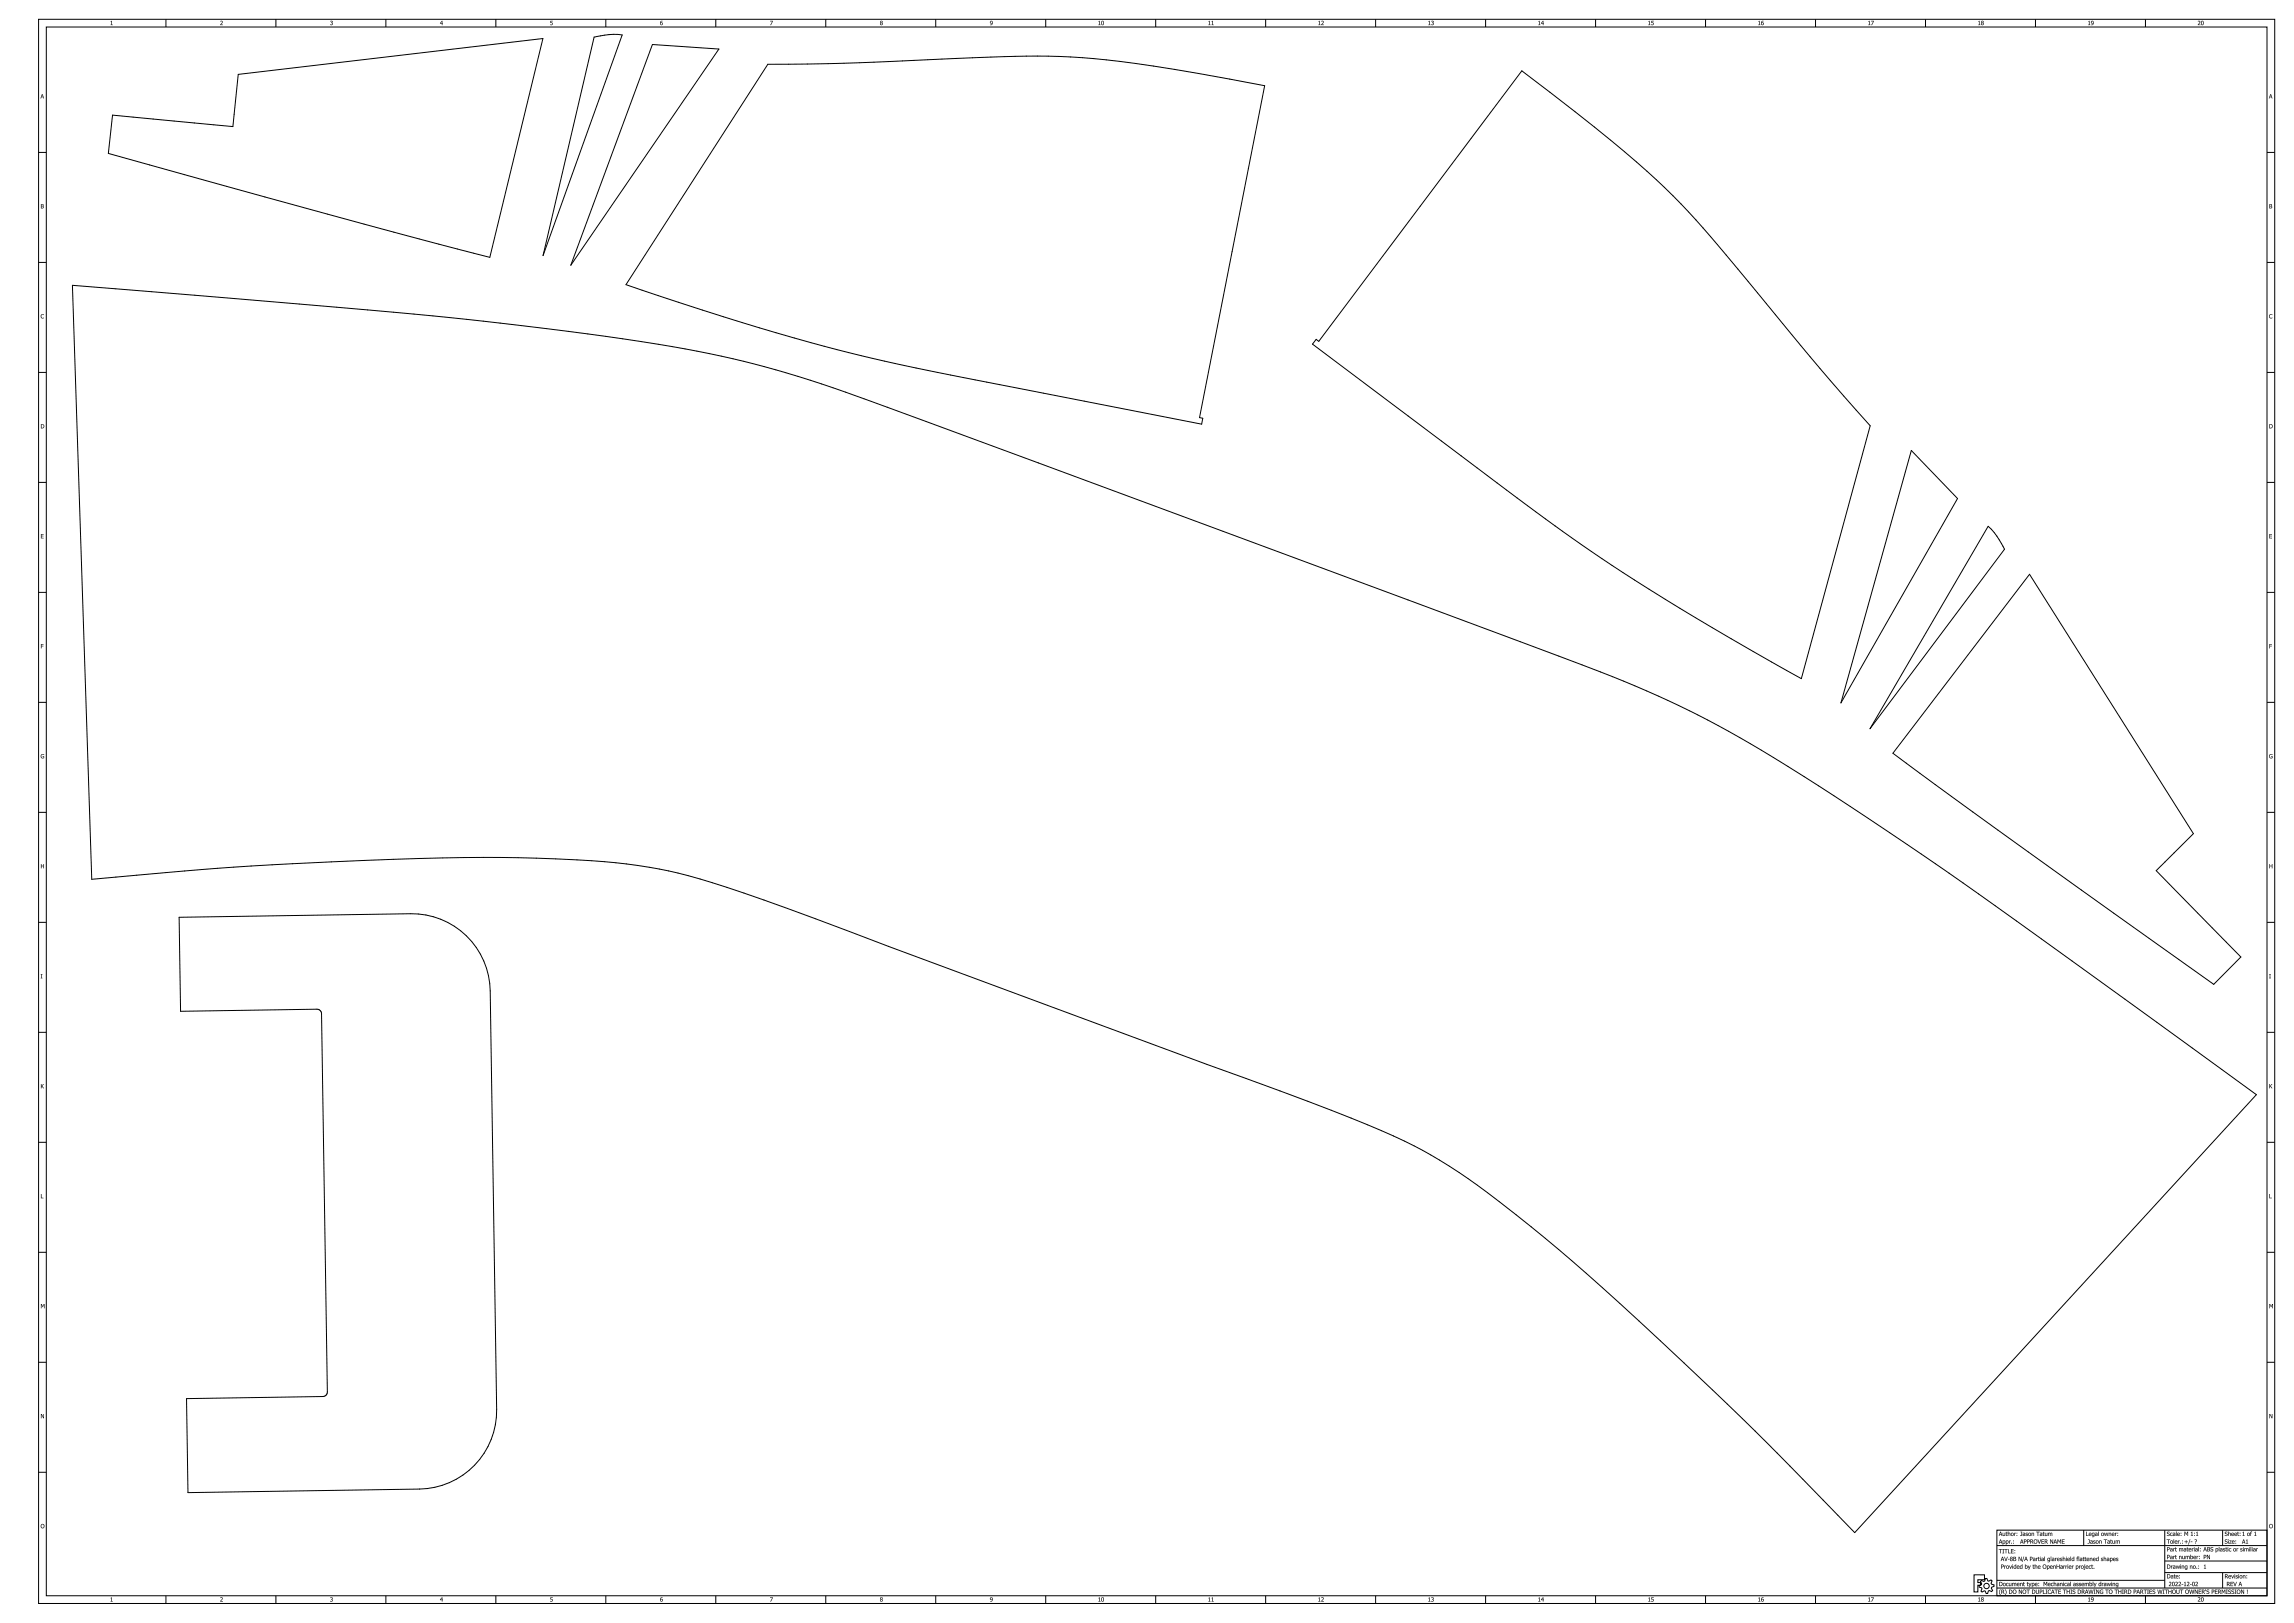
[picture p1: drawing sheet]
<svg xmlns="http://www.w3.org/2000/svg" width="1189mm" height="841mm" viewBox="0 0 1189 841" stroke-linecap="round" stroke-linejoin="round" font-family="sans-serif">
<g fill="none" stroke="#000" stroke-width=".52">
<path d="M20 10h1159v821h-1159zM24 14h1151v813h-1151zM86 10v4M143 10v4M200 10v4M257 10v4M314 10v4M371 10v4M428 10v4M485 10v4M542 10v4M599 10v4"/>
<path d="M656 10v4M713 10v4M770 10v4M827 10v4M884 10v4M941 10v4M998 10v4M1055 10v4M1112 10v4M20 79h4M1175 79h4M20 136h4"/>
<path d="M1175 136h4M20 193h4M1175 193h4M20 250h4M1175 250h4M20 307h4M1175 307h4M20 364h4M1175 364h4M20 421h4M1175 421h4M20 478h4"/>
<path d="M1175 478h4M20 535h4M1175 535h4M20 592h4M1175 592h4M20 649h4M1175 649h4M20 706h4M1175 706h4M20 763h4M1175 763h4M1035 793h140v34h-140z"/>
<path d="M1080 793v8M1122 793v30M1152 793v8M1023 816h5v3h-3v1h1v1h-1v4h-2zM1027 819h1l1-1h1v1h2v1l1 1v1l-1 1 1 1-1 1-1-1-1 2h-1v-1h-2v-1v-1l-1-1 1-1-1-1zM1035 801h140M1035 819h87M1122 809h53M1122 815h53M1152 815v8M86 827v4M143 827v4"/>
<path d="M200 827v4M257 827v4M314 827v4M371 827v4M428 827v4M485 827v4M542 827v4M599 827v4M656 827v4M713 827v4M770 827v4M827 827v4"/>
<path d="M884 827v4M941 827v4M998 827v4M1035 823h140M1055 827v4M1112 827v4"/>
<circle cx="1030" cy="822" r="1.4"/>
</g>
<g fill="#000">
<path d="M57 11h1v2h-1zM114 11a.9 .9 0 0 1 1 1 .9 .9 0 0 1-1 1h1h-1l1-1a.6 .6 0 0 0 0-1zM171 11a.6 .6 0 0 1 1 0 .6 .6 0 0 1 0 1 .7 .7 0 0 1 0 1 .7 .7 0 0 1-1 0l1-1v-1zM285 11h1v1a.7 .7 0 0 1 0 1 .7 .7 0 0 1-1 0l1-1h-1zM399 11h1v2v-2zM21 163h1h1a.8 .8 0 0 0-1 0 .8 .8 0 0 0 0 1 .8 .8 0 0 0 1 0 1.1 1.1 0 0 1-2 1 1 1 0 0 1 0-2zM1176 163h1h1a1 1 0 0 0-2 0 .8 .8 0 0 0 1 1 .8 .8 0 0 0 1 0 1.1 1.1 0 0 1-2 1 1 1 0 0 1 0-2zM21 277h2h-1v1h1h-1v1h1h-2zM1176 277h1h-1v1h1h-1v1h1h-1zM21 334h2h-1v1v1zM1176 334h1h-1v1h1h-1v1zM21 391h1h1a1.1 1.1 0 0 0-2 1 1.1 1.1 0 0 0 2 1l-1-1h1v1a1.1 1.1 0 0 1-2 0 1.1 1.1 0 0 1 0-2z"/>
<path d="M1176 391h1h1a1.1 1.1 0 0 0-2 1 .9 .9 0 0 0 1 1v-1h1v1a1.1 1.1 0 0 1-2 0 1.1 1.1 0 0 1 0-2zM21 448l1 1h1v-1v2v-1h-1l-1 1zM1176 448v1h1l1-1v2l-1-1h-1v1zM21 505h1v2h-1zM1176 505h1v2h-1zM21 562l1 1 1-1-1 1 1 1-1-1-1 1zM1176 562v1l2-1-1 1 1 1-1-1-1 1zM21 619l1 2h-1zM1176 619v2h1h-1zM21 676l1 1 1-1v2v-2l-1 1-1-1v2zM1176 676l1 1 1-1v2v-2l-1 1-1-1v2zM21 733l2 1v-1v2l-2-2v2z"/>
<path d="M1176 733l1 1 1-1v2l-2-2v2zM1142 811h1v2h-1zM57 828h1v2h-1zM114 828a.9 .9 0 0 1 1 1 .9 .9 0 0 1-1 1h1h-1l1-1a.6 .6 0 0 0 0-1zM171 828a.6 .6 0 0 1 1 0 .6 .6 0 0 1 0 1 .7 .7 0 0 1 0 1 .7 .7 0 0 1-1 0l1-1v-1zM285 828h1v1a.7 .7 0 0 1 0 1 .7 .7 0 0 1-1 0l1-1h-1zM399 828h1v2v-2z"/>
<path d="M57 11h1v2h-1h1zM57 11h1l-1 2h1v-2z"/>
<path d="M114 11a.7 .7 0 0 1 1 0 .7 .7 0 0 1 0 1l-1 1h2h-2l1-2zM114 11h1l-1 2h1h-1l1-1a.8 .8 0 0 0 0-1 .8 .8 0 0 0-1 0z"/>
<path d="M171 11a.6 .6 0 0 1 1 0 .6 .6 0 0 1 0 1v1h-1l1-1v-1zM171 11h1v1l-1 1a.7 .7 0 0 0 1 0 .7 .7 0 0 0 0-1v-1z"/>
<path d="M229 11v2v-1h-1zM229 11l-1 1h1z"/>
<path d="M229 11v2v-1h-1zM229 11l-1 1h1v1zM229 11l-1 1h1zM229 11v1h-1z"/>
<path d="M285 11h1v1a.7 .7 0 0 1 0 1 .7 .7 0 0 1-1 0l1-1h-1zM285 11v1h1l-1 1h1v-1v-1z"/>
<path d="M342 11h1l-1 1a.7 .7 0 0 1 1 0 .7 .7 0 0 1 0 1 .7 .7 0 0 1-1-1zM342 12a.5 .5 0 0 0 1 0 .5 .5 0 0 0-1 0z"/>
<path d="M342 11h1l-1 1a.7 .7 0 0 1 1 0 .7 .7 0 0 1 0 1h-1zM342 11a1 1 0 0 0 0 2 .9 .9 0 0 0 1-1h-1l1-1zM342 12a.5 .5 0 0 0 1 0 .5 .5 0 0 0-1 0zM342 12a.5 .5 0 0 1 1 0 .5 .5 0 0 1-1 0z"/>
<path d="M399 11h1v2v-2zM399 11h1v2v-2z"/>
<path d="M457 11v1v-1zM456 11h1v1zM456 12a.5 .5 0 0 0 1 0 .5 .5 0 0 0-1 0zM456 12a.5 .5 0 0 1 1 0 .5 .5 0 0 1-1 0zM456 11h1v2h-1zM456 11v1a.6 .6 0 0 0 0 1 .6 .6 0 0 0 1 0 .6 .6 0 0 0 0-1v-1z"/>
<path d="M456 11a.5 .5 0 0 0 1 0 .5 .5 0 0 0-1 0zM456 12a.5 .5 0 0 0 1 0 .5 .5 0 0 0-1 0zM456 11h1v1a.7 .7 0 0 1 0 1 .7 .7 0 0 1-1 0 .7 .7 0 0 1 0-1z"/>
<path d="M513 11a.5 .5 0 0 0 1 0 .5 .5 0 0 0-1 0zM513 12a.5 .5 0 0 1 1 0 .5 .5 0 0 1-1 0zM513 11h1v1v1h-1l1-1a.7 .7 0 0 1-1 0 .7 .7 0 0 1 0-1zM513 11v1h1l-1 1a1 1 0 0 0 1-1 1 1 0 0 0-1-1z"/>
<path d="M513 11a.5 .5 0 0 0 1 0 .5 .5 0 0 0-1 0zM513 11a.9 .9 0 0 1 1 1 .9 .9 0 0 1-1 1l1-1a.7 .7 0 0 1-1 0 .7 .7 0 0 1 0-1z"/>
<path d="M569 11h1v2h-1zM571 11a.9 .9 0 0 1 1 1 .9 .9 0 0 1-1 1zM571 11a.8 .8 0 0 0 0 1 .8 .8 0 0 0 1 1v-2z"/>
<path d="M569 11h1v2h-1h1zM569 11h1l-1 2h1v-2zM571 11a.9 .9 0 0 1 1 1 .9 .9 0 0 1-1 1zM571 11a1 1 0 0 0 0 2 1 1 0 0 0 1 0 1 1 0 0 0 0-2zM571 11v2a.8 .8 0 0 0 1-1 .8 .8 0 0 0-1-1zM571 11h1v2l-1-1z"/>
<path d="M626 11h1v2h-1zM628 11h1v2h-1z"/>
<path d="M626 11h1v2h-1h1zM626 11h1l-1 2h1v-2zM628 11h1v2h-1zM628 11v2h1v-2z"/>
<path d="M683 11h1v2h-1zM685 11a.9 .9 0 0 1 1 1 .9 .9 0 0 1-1 1h1h-1v-1a.6 .6 0 0 0 1 0 .7 .7 0 0 0-1-1z"/>
<path d="M683 11h1v2h-1h1zM683 11h1l-1 2h1v-2zM685 11a.7 .7 0 0 1 1 0 .7 .7 0 0 1 0 1l-1 1h1h-1l1-2zM685 11h1l-1 2h1h-1v-1a.8 .8 0 0 0 1-1 .8 .8 0 0 0-1 0z"/>
<path d="M740 11h1v2h-1zM742 11a.6 .6 0 0 1 1 0 .6 .6 0 0 1 0 1 .7 .7 0 0 1 0 1 .7 .7 0 0 1-1 0l1-1h-1l1-1z"/>
<path d="M740 11h1v2h-1h1zM740 11h1l-1 2h1v-2zM742 11a.6 .6 0 0 1 1 0 .6 .6 0 0 1 0 1v1h-1l1-1h-1l1-1zM742 11h1l-1 1h1l-1 1a.7 .7 0 0 0 1 0 .7 .7 0 0 0 0-1v-1z"/>
<path d="M797 11h1v2h-1zM800 11v2v-1h-1zM800 11l-1 1h1z"/>
<path d="M797 11h1v2h-1h1zM797 11h1l-1 2h1v-2zM800 11v2v-1h-1zM800 11l-1 1h1v1zM800 11l-1 1h1zM800 11v1h-1z"/>
<path d="M854 11h1v2h-1zM856 11h1h-1v1a.7 .7 0 0 1 1 0 .7 .7 0 0 1 0 1 .7 .7 0 0 1-1 0l1-1h-1z"/>
<path d="M854 11h1v2h-1h1zM854 11h1l-1 2h1v-2zM856 11h1h-1v1a.7 .7 0 0 1 1 0 .7 .7 0 0 1 0 1 .7 .7 0 0 1-1 0l1-1h-1zM856 11v1h1l-1 1h1v-1l-1-1h1z"/>
<path d="M911 11h1v2h-1zM913 11h1l-1 1a.7 .7 0 0 1 1 0 .7 .7 0 0 1-1 1 .7 .7 0 0 1 0-1zM913 12a.5 .5 0 0 0 1 0 .5 .5 0 0 0-1 0z"/>
<path d="M911 11h1v2h-1h1zM911 11h1l-1 2h1v-2zM913 11h1l-1 1a.7 .7 0 0 1 1 0 .7 .7 0 0 1 0 1h-1zM913 11a1 1 0 0 0 0 2 .9 .9 0 0 0 1-1h-1l1-1zM913 12a.5 .5 0 0 0 1 0 .5 .5 0 0 0-1 0zM913 12a.5 .5 0 0 1 1 0 .5 .5 0 0 1-1 0z"/>
<path d="M968 11h1v2h-1zM970 11h1l-1 2 1-2z"/>
<path d="M968 11h1v2h-1h1zM968 11h1l-1 2h1v-2zM970 11h1l-1 2 1-2zM970 11h1l-1 2 1-2z"/>
<path d="M1025 11h1v2h-1zM1027 11a.5 .5 0 0 0 1 0 .5 .5 0 0 0-1 0zM1027 12a.5 .5 0 0 0 1 0 .5 .5 0 0 0-1 0zM1027 11h1v1a.7 .7 0 0 1 0 1 .7 .7 0 0 1-1 0 .7 .7 0 0 1 0-1z"/>
<path d="M1025 11h1v2h-1h1zM1025 11h1l-1 2h1v-2zM1027 11l1 1v-1zM1027 11h1v1zM1027 12a.5 .5 0 0 0 1 0 .5 .5 0 0 0-1 0zM1027 12a.5 .5 0 0 1 1 0 .5 .5 0 0 1-1 0zM1027 11h1v2h-1zM1027 11v1a.6 .6 0 0 0 0 1 .6 .6 0 0 0 1 0 .6 .6 0 0 0 0-1v-1z"/>
<path d="M1082 11h1v2h-1zM1084 11a.5 .5 0 0 0 1 0 .5 .5 0 0 0-1 0zM1084 11a.9 .9 0 0 1 1 1 .9 .9 0 0 1-1 1l1-1a.7 .7 0 0 1-1 0 .7 .7 0 0 1 0-1z"/>
<path d="M1082 11h1v2h-1h1zM1082 11h1l-1 2h1v-2zM1084 11a.5 .5 0 0 0 1 0 .5 .5 0 0 0-1 0zM1084 12a.5 .5 0 0 1 1 0 .5 .5 0 0 1-1 0zM1084 11h1v1v1h-1l1-1a.7 .7 0 0 1-1 0 .7 .7 0 0 1 0-1zM1084 11v1h1l-1 1a1 1 0 0 0 1-1 1 1 0 0 0-1-1z"/>
<path d="M1139 11a.9 .9 0 0 1 1 1 .9 .9 0 0 1-1 1h1h-1v-1a.6 .6 0 0 0 1 0 .7 .7 0 0 0-1-1zM1141 11a.9 .9 0 0 1 1 1 .9 .9 0 0 1-1 1zM1141 11a.8 .8 0 0 0 0 1 .8 .8 0 0 0 1 1v-2z"/>
<path d="M1139 11a.7 .7 0 0 1 1 0 .7 .7 0 0 1 0 1l-1 1h1h-1l1-2zM1139 11h1l-1 2h1h-1l1-1a.8 .8 0 0 0 0-1 .8 .8 0 0 0-1 0zM1141 11a.9 .9 0 0 1 1 1 .9 .9 0 0 1-1 1zM1141 11a1 1 0 0 0 0 2 1 1 0 0 0 1 0 1 1 0 0 0 0-2zM1141 11v2a.8 .8 0 0 0 1-1 .8 .8 0 0 0-1-1zM1141 11h1l-1 2v-1z"/>
<path d="M22 49l1 2-1-1-1 1zM22 49l-1 2v-1l2 1zM22 49v1zM22 49v1z"/>
<path d="M22 49l1 2-1-1-1 1zM22 49v1z"/>
<path d="M1177 49l1 2-1-1-1 1zM1177 49l-1 2v-1l2 1zM1177 49l-1 1h1zM1177 49v1h-1z"/>
<path d="M1177 49l1 2-1-1-1 1zM1177 49l-1 1h1z"/>
<path d="M21 106h2l-1 2h-1zM22 106v1zM22 107v1v-1z"/>
<path d="M21 106h2l-1 2h-1zM21 106v2h1a.6 .6 0 0 0 1 0 .7 .7 0 0 0-1-1v-1zM22 106v1zM21 106l1 1h-1zM22 107v1v-1zM21 107h1v1h-1z"/>
<path d="M1176 106h1v2h-1zM1176 106v1h1zM1176 107v1h1v-1z"/>
<path d="M1176 106h1v2h-1zM1176 106v2h1a.6 .6 0 0 0 1 0 .7 .7 0 0 0-1-1v-1zM1176 106v1h1zM1176 106l1 1h-1zM1176 107v1h1v-1zM1176 107h1v1h-1z"/>
<path d="M21 163h2h-1a.8 .8 0 0 0-1 1 .8 .8 0 0 0 1 1 1.1 1.1 0 0 1-1-1 1.1 1.1 0 0 1 0-1zM21 163a1.1 1.1 0 0 0 0 2 1.1 1.1 0 0 0 2 0h-1a1.1 1.1 0 0 1-1-2 1 1 0 0 1 2 0h-1z"/>
<path d="M1176 163h2h-2a.8 .8 0 0 0 0 1 .8 .8 0 0 0 1 1 1.1 1.1 0 0 1-1-1 1.1 1.1 0 0 1 0-1zM1176 163a1.1 1.1 0 0 0 0 2 1.1 1.1 0 0 0 2 0h-2a1 1 0 0 1 0-2 1 1 0 0 1 2 0h-1z"/>
<path d="M21 220h1a1.1 1.1 0 0 1 1 1 1.1 1.1 0 0 1-1 1h-1zM22 220v2a.9 .9 0 0 0 1-1 .9 .9 0 0 0-1-1z"/>
<path d="M21 220h1a1.1 1.1 0 0 1 1 1 1.1 1.1 0 0 1-1 1h-1zM21 220v2h1l1-2zM22 220v2a.9 .9 0 0 0 1-1 .9 .9 0 0 0-1-1zM21 220h2l-1 2h-1z"/>
<path d="M1176 220h1a1.1 1.1 0 0 1 1 1 1.1 1.1 0 0 1-1 1h-1zM1176 220v2a1.1 1.1 0 0 0 2-1 1.1 1.1 0 0 0-2-1z"/>
<path d="M1176 220h1a1.1 1.1 0 0 1 1 1 1.1 1.1 0 0 1-1 1h-1zM1176 220v2h1l1-2zM1176 220v2a.9 .9 0 0 0 1-1 .9 .9 0 0 0-1-1zM1176 220h1v2h-1z"/>
<path d="M21 277h2h-1v1h1h-1v1h1h-2zM21 277v2h2h-2v-1h2h-2v-1h2z"/>
<path d="M1176 277h1h-1v1h1h-1v1h1h-1zM1176 277v2h1h-1v-1h1h-1v-1h1z"/>
<path d="M21 334h2h-1v1v1zM21 334l1 2-1-1h1h-1v-1h2z"/>
<path d="M1176 334h1h-1v1h1h-1v1zM1176 334v2v-1h1h-1v-1h1z"/>
<path d="M21 391h1h1a1.1 1.1 0 0 0-2 1 1.1 1.1 0 0 0 2 1l-1-1h1v1a1.1 1.1 0 0 1-2-1 1.1 1.1 0 0 1 0-1zM21 391l1 2h1v-1h-1l1 1h-1a1.1 1.1 0 0 1-1-2 1 1 0 0 1 2 0z"/>
<path d="M1176 391h1h1a1.1 1.1 0 0 0-2 1 .9 .9 0 0 0 1 1v-1h1l-1 1a1.1 1.1 0 0 1-1-1 1.1 1.1 0 0 1 0-1zM1176 391v2h2v-1h-1v1h-1a1 1 0 0 1 0-2 .9 .9 0 0 1 1 0z"/>
<path d="M21 448l1 1h1v-1v2l-1-1-1 1zM21 448v2v-1h2v1v-2v1h-2z"/>
<path d="M1176 448v1h1l1-1v2l-1-1h-1v1zM1176 448v2v-1h1l1 1v-2l-1 1h-1z"/>
<path d="M21 505h1v2h-1zM21 505v2h1v-2z"/>
<path d="M1176 505h1v2h-1zM1176 505v2h1v-2z"/>
<path d="M21 562l1 1 1-1-1 1 1 1-1-1-1 1zM21 562v2l1-1 1 1-1-1 1-1-2 1z"/>
<path d="M1176 562v1l2-1-1 1 1 1-1-1-1 1zM1176 562v2l1-1 1 1-1-1 1-1-2 1z"/>
<path d="M21 619l1 2h-1zM21 619v2h1h-1z"/>
<path d="M1176 619v2h1h-1zM1176 619v2h1h-1z"/>
<path d="M21 676l1 1 1-1v2v-2l-1 1-1-1v2zM21 676v2v-2l1 1 1-1v2v-2l-1 1z"/>
<path d="M1176 676l1 1 1-1v2v-2l-1 1-1-1v2zM1176 676v2v-2l1 1 1-1v2v-2l-1 1z"/>
<path d="M21 733l2 1v-1v2l-2-2v2zM21 733v2l1-2 1 2v-2l-1 1z"/>
<path d="M1176 733l1 1 1-1v2l-2-2v2zM1176 733v2v-2l2 2v-2l-1 1z"/>
<path d="M21 791a1.1 1.1 0 0 1 2 0 1.1 1.1 0 0 1-2 0zM21 791a1 1 0 0 0 2 0 1 1 0 0 0-2 0z"/>
<path d="M21 791a1.1 1.1 0 0 1 2 0 1.1 1.1 0 0 1-2 0zM21 791a1.1 1.1 0 0 0 2 0 1.1 1.1 0 0 0-2 0zM21 791a1 1 0 0 0 2 0 1 1 0 0 0-2 0zM21 791a1 1 0 0 1 2 0 1 1 0 0 1-2 0z"/>
<path d="M1037 794l1 2-1-1-1 1zM1037 794l-1 2v-1l2 1zM1037 794l-1 1h1zM1037 794v1h-1zM1038 794v2l1-2v2h-1zM1038 794v2h1v-2l-1 2zM1040 794v1v1zM1040 794v2v-1v-1zM1041 794l1 1v1l-1-1v1zM1041 794v2v-2l1 2v-1l-1-1zM1042 795a1 1 0 0 1 2 0 1 1 0 0 1-2 0zM1042 795a1 1 0 0 0 2 0 1 1 0 0 0-2 0zM1042 795a.5 .5 0 0 0 1 0 .5 .5 0 0 0-1 0zM1042 795a.6 .6 0 0 1 1 0 .6 .6 0 0 1-1 0zM1044 794h1l-1 1v1zM1044 794v2v-1l1-1zM1045 794v1zM1045 794v1zM1045 795v1zM1045 795v1z"/>
<path d="M1037 798l1 2-1-1-1 1zM1037 798l-1 2v-1l2 1zM1037 798l-1 1h1zM1037 798v1h-1zM1038 798a.8 .8 0 0 1 1 1 .8 .8 0 0 1-1 1v1zM1038 798v3v-1a.7 .7 0 0 0 1-1 .7 .7 0 0 0-1-1zM1038 799v1h1v-1zM1038 799v-1a.7 .7 0 0 1 1 1 .7 .7 0 0 1-1 1zM1040 798a.8 .8 0 0 1 1 1 .8 .8 0 0 1-1 1v1zM1040 798v3v-1a.7 .7 0 0 0 1-1 .7 .7 0 0 0-1-1zM1040 799v1l1-1zM1040 799v-1a.7 .7 0 0 1 1 1 .7 .7 0 0 1-1 1zM1041 798h1l-1 1v1zM1041 798v2v-1l1-1zM1042 799l1 1zM1042 799l1 1zM1043 798l1 1zM1043 798l1 1zM1043 799l1 1zM1043 799l1 1z"/>
<path d="M1037 794l1 2-1-1-1 1zM1037 794l-1 1h1zM1038 794v2l1-2v2h-1zM1040 794v1v1zM1041 794l1 1v1l-1-2v2zM1042 795a1 1 0 0 1 2 0 1 1 0 0 1-2 0zM1042 795a.6 .6 0 0 0 1 0 .6 .6 0 0 0-1 0zM1044 794h1l-1 2zM1045 794v1zM1045 795v1z"/>
<path d="M1037 798l1 2-1-1-1 1zM1037 798l-1 1h1zM1038 798a.8 .8 0 0 1 1 1 .8 .8 0 0 1-1 1v1zM1038 799v1h1v-1zM1040 798a.8 .8 0 0 1 1 1 .8 .8 0 0 1-1 1v1zM1040 799v1l1-1zM1041 798h1l-1 2zM1042 799l1 1zM1043 798l1 1zM1043 799l1 1z"/>
<path d="M1048 798l1 2-1-1-1 1zM1048 798l-1 2v-1l2 1zM1048 798l-1 1h1zM1048 798v1h-1zM1049 798h1v1h-1v1zM1049 798v2v-1h1v-1zM1049 798v1h1v-1zM1049 798h1v1h-1zM1051 798h1v1h-1v1zM1051 798v2v-1h1v-1zM1051 798v1h1l-1-1zM1051 798h1v1h-1zM1052 798h1v1l1 1-1-1-1 1zM1052 798v2l1-1 1 1-1-1v-1zM1052 798v1h1v-1zM1052 798h1v1h-1zM1054 799a1.1 1.1 0 0 1 2 0 1.1 1.1 0 0 1-2 0zM1054 799a1.1 1.1 0 0 0 2 0 1.1 1.1 0 0 0-2 0zM1054 799a1 1 0 0 0 2 0 1 1 0 0 0-2 0zM1054 799a1 1 0 0 1 2 0 1 1 0 0 1-2 0zM1056 798l1 2 1-2-1 2zM1056 798l1 2 1-2-1 2zM1058 798h1h-1v1h1h-1v1h1h-1zM1058 798v2h1h-1v-1h1h-1v-1h1zM1060 798h1v1v1l-1-1v1zM1060 798v2v-1l1 1v-1v-1zM1060 798v1h1v-1zM1060 798h1v1h-1zM1062 798l2 1v-1v2l-1-2-1 2zM1062 798v2l1-2 1 2v-2v1zM1065 798l1 2v-1l-2 1zM1065 798l-1 2 1-1 1 1zM1065 798v1zM1065 798l1 1h-1zM1066 798l1 1 1-1v2v-2l-1 1v-1l-1 2zM1066 798v2l1-2v1l1-1v2v-2l-1 1zM1069 798h1h-1v1h1h-1v1h1h-1zM1069 798v2h1h-1v-1h1h-1v-1h1z"/>
<path d="M1048 798l1 2-1-1-1 1zM1048 798l-1 1h1zM1049 798a.7 .7 0 0 1 1 1 .7 .7 0 0 1-1 0v1zM1049 798v1h1v-1zM1051 798a.7 .7 0 0 1 1 1 .7 .7 0 0 1-1 0v1zM1051 798v1h1v-1zM1052 798h1v1l1 1-1-1-1 1zM1052 798v1h1v-1zM1054 799a1.1 1.1 0 0 1 2 0 1.1 1.1 0 0 1-2 0zM1054 799a1 1 0 0 0 2 0 1 1 0 0 0-2 0zM1056 798l1 2 1-2-1 2zM1058 798h1h-1v1h1h-1v1h1h-1zM1060 798h1v1v1l-1-1v1zM1060 798v1h1v-1zM1062 798l2 1v-1v2l-1-2-1 2zM1065 798l1 2v-1l-2 1zM1065 798v1zM1066 798l1 1 1-1v2v-2l-1 1v-1l-1 2zM1069 798h1h-1v1h1h-1v1h1h-1z"/>
<path d="M1047 794h1v2h-1h1v-2zM1049 795v1v-1zM1048 794l2 1v1h-1a.7 .7 0 0 1-1-1 .6 .6 0 0 1 1 0zM1050 794h1l-1 1h1v1h-1h1l-1-1zM1051 795a1 1 0 0 1 2 0 1 1 0 0 1-2 0zM1051 795a.6 .6 0 0 0 1 0 .6 .6 0 0 0-1 0zM1053 794h1v2v-2l-1 2zM1055 794h2h-1v2v-2zM1057 795l1 1v-1zM1057 794l1 1v1a.7 .7 0 0 1-1-1 .6 .6 0 0 1 1 0zM1059 794h1l-1 1 1 1h-1zM1060 794v2l1-2v2h-1zM1061 794h2l1 2-1-2v2l-1-2-1 2z"/>
<path d="M1047 794h1l-1 2 1-1zM1047 794h1v2h-1h1v-2zM1049 795v1v-1zM1049 795v1zM1048 794h1l1 2h-2v-1h1zM1048 794l1 1h-1v1h2l-1-2zM1050 794h1l-1 1h1a.6 .6 0 0 1 0 1 .6 .6 0 0 1-1 0h1l-1-1zM1050 794l1 2h-1h1v-1h-1l1-1zM1051 795a1 1 0 0 1 2 0 1 1 0 0 1-2 0zM1051 795a1 1 0 0 0 2 0 1 1 0 0 0-2 0zM1051 795a.5 .5 0 0 0 1 0 .5 .5 0 0 0-1 0zM1051 795a.6 .6 0 0 1 1 0 .6 .6 0 0 1-1 0zM1053 794h1v2v-1l-1 1zM1053 794v2l1-2v2v-2zM1055 794h2h-1v2v-2zM1055 794h1v2v-2h1zM1057 795l1 1v-1zM1057 795h1v1zM1057 794h1v2h-1v-1h1zM1057 794l1 1h-1v1h1v-2zM1059 794h1l-1 1 1 1h-1zM1059 794v2h1l-1-1 1-1zM1060 794v2l1-2v2h-1zM1060 794v2h1v-2l-1 2zM1061 794h2l1 2-1-1v1l-1-1-1 1zM1061 794v2l1-2v2l1-2 1 2-1-2z"/>
<path d="M1081 794v2h1h-1zM1083 794h1v1h-1l1 1a.8 .8 0 0 1-1 0 1 1 0 0 1 0-2zM1083 795h1zM1084 795h1zM1084 794h1v2h-1h1h-1zM1086 795l1 1v-1zM1086 794l1 1v1h-1a.6 .6 0 0 1 0-1 .6 .6 0 0 1 1 0zM1087 794l1 2zM1089 795a.8 .8 0 0 1 1 0 .8 .8 0 0 1-1 0zM1089 795a.6 .6 0 0 0 1 0 .6 .6 0 0 0-1 0zM1090 794l1 2v-2l1 2 1-2-1 2v-1l-1 1zM1093 794h1v2v-2l-1 2zM1095 794h1v1h-1l1 1a.8 .8 0 0 1-1 0 1 1 0 0 1 0-2zM1095 795h1zM1096 794h1l-1 2zM1097 794l1 1zM1097 795l1 1z"/>
<path d="M1081 794v2h1h-1zM1081 794v2h1h-1zM1083 794h1v1h-1l1 1a.9 .9 0 0 1-1 0 1 1 0 0 1 0-2zM1083 794v2h1l-1-1h1v-1zM1083 795h1zM1083 795h1zM1084 795h1zM1084 795h1h-1zM1084 794h1v2h-1h1h-1zM1084 794v2h1h-1h1v-2zM1086 795l1 1v-1zM1086 795h1v1h-1zM1086 794h1v2h-1v-1h1zM1086 794l1 1h-1v1h1v-2zM1087 794l1 2zM1087 794l1 2zM1089 795a.8 .8 0 0 1 1 0 .8 .8 0 0 1-1 0zM1089 795a.8 .8 0 0 0 1 0 .8 .8 0 0 0-1 0zM1089 795a.5 .5 0 0 0 1 0 .5 .5 0 0 0-1 0zM1089 795a.6 .6 0 0 1 1 0 .6 .6 0 0 1-1 0zM1090 794l1 2v-2l1 2 1-2-1 2v-1l-1 1zM1090 794l1 2 1-1v1l1-2-1 2v-2l-1 2zM1093 794h1v2v-1l-1 1zM1093 794v2l1-2v2v-2zM1095 794h1v1h-1l1 1a.9 .9 0 0 1-1 0 1 1 0 0 1 0-2zM1095 794v2h1l-1-1h1v-1zM1095 795h1zM1095 795h1zM1096 794h1l-1 1v1zM1096 794v2v-1l1-1zM1097 794l1 1zM1097 794l1 1zM1097 795l1 1zM1097 795l1 1z"/>
<path d="M1082 798h1v2h-1h1v-2zM1084 799v1v-1zM1083 798l2 1v1h-1a.7 .7 0 0 1-1-1 .6 .6 0 0 1 1 0zM1085 798h1l-1 1h1v1h-1h1l-1-1zM1086 799a1 1 0 0 1 2 0 1 1 0 0 1-2 0zM1086 799a.6 .6 0 0 0 1 0 .6 .6 0 0 0-1 0zM1088 798h1v2v-2l-1 2zM1090 798h2h-1v2v-2zM1092 799l1 1v-1zM1092 798l1 1v1a.7 .7 0 0 1-1-1 .6 .6 0 0 1 1 0zM1094 798h1l-1 1 1 1h-1zM1095 798v2l1-2v2h-1zM1096 798h2l1 2-1-2v2l-1-2-1 2z"/>
<path d="M1082 798h1l-1 2 1-1zM1082 798h1v2h-1h1v-2zM1084 799v1v-1zM1084 799v1zM1083 798h1l1 2h-2v-1h1zM1083 798l1 1h-1v1h2l-1-2zM1085 798h1l-1 1h1a.6 .6 0 0 1 0 1 .6 .6 0 0 1-1 0h1l-1-1zM1085 798l1 2h-1h1v-1h-1l1-1zM1086 799a1 1 0 0 1 2 0 1 1 0 0 1-2 0zM1086 799a1 1 0 0 0 2 0 1 1 0 0 0-2 0zM1086 799a.5 .5 0 0 0 1 0 .5 .5 0 0 0-1 0zM1086 799a.6 .6 0 0 1 1 0 .6 .6 0 0 1-1 0zM1088 798h1v2v-1l-1 1zM1088 798v2l1-2v2v-2zM1090 798h2h-1v2v-2zM1090 798h1v2v-2h1zM1092 799l1 1v-1zM1092 799h1v1zM1092 798h1v2h-1v-1h1zM1092 798l1 1h-1v1h1v-2zM1094 798h1l-1 1 1 1h-1zM1094 798v2h1l-1-1 1-1zM1095 798v2l1-2v2h-1zM1095 798v2h1v-2l-1 2zM1096 798h2l1 2-1-1v1l-1-1-1 1zM1096 798v2l1-2v2l1-2 1 2-1-2z"/>
<path d="M1123 798h2h-1v2v-2zM1123 798h1v2v-2h1zM1125 799a.8 .8 0 0 1 1 0 .8 .8 0 0 1-1 0zM1125 799a.8 .8 0 0 0 1 0 .8 .8 0 0 0-1 0zM1125 799a.5 .5 0 0 0 1 0 .5 .5 0 0 0-1 0zM1125 799a.6 .6 0 0 1 1 0 .6 .6 0 0 1-1 0zM1126 798l1 2zM1126 798l1 2zM1127 798h1v1h-1l1 1a.9 .9 0 0 1-1 0 1 1 0 0 1 0-2zM1127 798v2h1l-1-1h1v-1zM1127 799h1zM1127 799h1zM1129 798h1l-1 1v1zM1129 798v2v-1l1-1zM1130 799v1zM1130 799v1zM1131 798v1zM1131 798v1zM1131 799v1zM1131 799v1z"/>
<path d="M1123 798h2h-1v2v-2zM1125 799a.8 .8 0 0 1 1 0 .8 .8 0 0 1-1 0zM1125 799a.6 .6 0 0 0 1 0 .6 .6 0 0 0-1 0zM1126 798l1 2zM1127 798h1v1h-1l1 1a.8 .8 0 0 1-1 0 1 1 0 0 1 0-2zM1127 799h1zM1129 798h1l-1 2zM1130 799v1zM1131 798v1zM1131 799v1z"/>
<path d="M1123 794h1l-1 1a.8 .8 0 0 1 1 0 .8 .8 0 0 1 0 1 .8 .8 0 0 1-1-1h1h-1zM1125 794l1 1a.6 .6 0 0 0-1 0 .7 .7 0 0 0 1 1 .8 .8 0 0 1-1 0 1 1 0 0 1 0-2zM1126 795l1 1v-1zM1126 794l1 1v1a.7 .7 0 0 1-1-1 .6 .6 0 0 1 1 0zM1128 794v2zM1128 794h2v1h-1l1 1a1 1 0 0 1-2 0 1 1 0 0 1 0-2zM1130 794v1zM1130 795v1z"/>
<path d="M1123 794h1h-1l1 1a.7 .7 0 0 1 0 1 .7 .7 0 0 1-1-1h1h-1zM1123 794v1h1l-1 1h1v-1l-1-1h1zM1125 794h1l-1 1a.6 .6 0 0 0 1 0v1a.9 .9 0 0 1-1 0 1 1 0 0 1 0-2zM1125 794a1 1 0 0 0 0 2 .8 .8 0 0 0 1 0 .7 .7 0 0 1-1-1 .7 .7 0 0 1 1-1zM1126 795l1 1v-1zM1126 795h1v1h-1zM1126 794h1v2h-1v-1h1zM1126 794l1 1h-1v1h1v-2zM1128 794v2zM1128 794v2zM1128 794h2v1h-1l1 1a1 1 0 0 1-2 0 1 1 0 0 1 0-2zM1128 794v2h2l-1-1h1l-1-1zM1130 794v1zM1130 794v1zM1130 795v1zM1130 795v1z"/>
<path d="M1132 799h1v-1v1h1h-1v1v-1zM1135 798l-1 2zM1135 799h1zM1137 798a1 1 0 0 1 2 0 .8 .8 0 0 1-1 1v-1z"/>
<path d="M1132 799h1v-1v1h1h-1v1v-1zM1133 798v1h-1h1v1v-1h1h-1zM1135 798l-1 2zM1135 798l-1 2zM1135 799h1zM1135 799h1zM1137 798a.7 .7 0 0 1 1 0 .7 .7 0 0 1 0 1v-1zM1137 798h1v1a.7 .7 0 0 0 0-1 .7 .7 0 0 0-1 0z"/>
<path d="M1132 794l1 1 1-1v2v-2l-1 1-1-1v2zM1135 794h1l1 2h-2zM1137 794v1zM1137 795v1zM1138 794h1v2h-1z"/>
<path d="M1132 794l1 1 1-1v2v-2l-1 1-1-1v2zM1132 794v2v-2l1 1 1-1v2v-2l-1 1zM1135 794h1l1 2h-2h1zM1135 794h1l-1 2h2l-1-2zM1137 794v1zM1137 794v1zM1137 795v1zM1137 795v1zM1138 794h1v2h-1h1zM1138 794h1l-1 2h1v-2z"/>
<path d="M1153 794h1l-1 1a.8 .8 0 0 1 1 0 .8 .8 0 0 1 0 1 .8 .8 0 0 1-1-1h1h-1zM1155 794l1 1v1l-1-2v2zM1157 794h1v1h-1l1 1a1 1 0 0 1-2 0 1.1 1.1 0 0 1 1-2zM1158 794h1v1h-1l1 1a.8 .8 0 0 1-1 0 1 1 0 0 1 0-2zM1158 795h1zM1160 794v1v1zM1161 794v1zM1161 795v1z"/>
<path d="M1153 794h1h-1l1 1a.7 .7 0 0 1 0 1 .7 .7 0 0 1-1-1h1h-1zM1153 794v1h1l-1 1h1v-1l-1-1h1zM1155 794l1 1v1l-1-1v1zM1155 794v2v-2l1 2v-1l-1-1zM1157 794h1v1h-1l1 1a1 1 0 0 1-2 0 1.1 1.1 0 0 1 1-2zM1157 794v2h1l-1-1h1v-1zM1158 794h1v1h-1l1 1a.9 .9 0 0 1-1 0 1 1 0 0 1 0-2zM1158 794v2h1l-1-1h1v-1zM1158 795h1zM1158 795h1zM1160 794v1v1zM1160 794v2v-1v-1zM1161 794v1zM1161 794v1zM1161 795v1zM1161 795v1z"/>
<path d="M1153 798h1l-1 1a.8 .8 0 0 1 1 0 .8 .8 0 0 1 0 1 .8 .8 0 0 1-1-1h1h-1zM1155 798v2zM1155 798h1v2h1h-2l1-1zM1157 798h1v1h-1l1 1a.8 .8 0 0 1-1 0 1 1 0 0 1 0-2zM1157 799h1zM1159 798v1zM1159 799v1z"/>
<path d="M1153 798h1h-1l1 1a.7 .7 0 0 1 0 1 .7 .7 0 0 1-1-1h1h-1zM1153 798v1h1l-1 1h1v-1l-1-1h1zM1155 798v2zM1155 798v2zM1155 798h2l-1 2h1h-2l1-1zM1155 798h1l-1 2h2h-1v-2zM1157 798h1v1h-1l1 1a.9 .9 0 0 1-1 0 1 1 0 0 1 0-2zM1157 798v2h1l-1-1h1v-1zM1157 799h1zM1157 799h1zM1158 798l1 1zM1159 798v1zM1158 799l1 1zM1159 799v1z"/>
<path d="M1163 798l1 2-1-1-1 1zM1163 798l-1 2v-1l2 1zM1163 798l-1 1h1zM1163 798v1h-1zM1164 798h1v2h-1zM1164 798v2h1v-2z"/>
<path d="M1163 798l1 2-1-1-1 1zM1163 798l-1 1h1zM1164 798h1v2h-1z"/>
<path d="M1162 794h1v2h-1zM1164 795a1 1 0 0 1 2 0 1 1 0 0 1-2 0zM1165 795a.6 .6 0 0 0 1 0 .6 .6 0 0 0-1 0zM1166 794h1l-1 2zM1168 794h1v2h-1z"/>
<path d="M1162 794h1v2h-1h1zM1162 794h1l-1 2h1v-2zM1164 795a1 1 0 0 1 2 0 1 1 0 0 1-2 0zM1164 795a1 1 0 0 0 2 0 1 1 0 0 0-2 0zM1165 795a.5 .5 0 0 0 1 0 .5 .5 0 0 0-1 0zM1165 795a.6 .6 0 0 1 1 0 .6 .6 0 0 1-1 0zM1166 794h1v1v1zM1166 794v2l1-2zM1168 794h1v2h-1h1zM1168 794h1l-1 2h1v-2z"/>
<path d="M1176 791a1.1 1.1 0 0 1 2 0 1.1 1.1 0 0 1-2 0zM1176 791a1 1 0 0 0 2 0 1 1 0 0 0-2 0z"/>
<path d="M1176 791a1.1 1.1 0 0 1 2 0 1.1 1.1 0 0 1-2 0zM1176 791a1.1 1.1 0 0 0 2 0 1.1 1.1 0 0 0-2 0zM1176 791a1 1 0 0 0 2 0 1 1 0 0 0-2 0zM1176 791a1 1 0 0 1 2 0 1 1 0 0 1-2 0z"/>
<path d="M1036 803h2h-1v2v-2zM1036 803h1v2v-2h1zM1038 803h1v2h-1zM1038 803v2h1v-2zM1039 803h2h-1v2l-1-2zM1039 803l1 2v-2zM1041 803v2h1h-1zM1041 803v2h1h-1zM1042 803h2h-2v1h2h-2v1h2h-2zM1042 803v2h2h-2v-1h1h-1v-1h2zM1044 803v1zM1044 803v1zM1044 804v1zM1044 804v1z"/>
<path d="M1036 803h2h-1v2v-2zM1038 803h1v2h-1zM1039 803h1v2l-1-2zM1041 803v2h1h-1zM1042 803h2h-2v1h1h-1v1h2h-2zM1044 803v1zM1044 804v1z"/>
<path d="M1038 807l1 2-1-1-1 1zM1038 807l-1 2v-1l2 1zM1038 807l-1 1h1zM1038 807v1h-1zM1039 807l1 2 1-2-1 2zM1039 807l1 2v-2v2zM1042 807l1 1v-1zM1042 807h1v1zM1042 808a.5 .5 0 0 0 1 0 .5 .5 0 0 0-1 0zM1042 808a.5 .5 0 0 1 1 0 .5 .5 0 0 1-1 0zM1042 807h1v2h-1zM1042 807v1a.6 .6 0 0 0 0 1 .6 .6 0 0 0 1 0 .6 .6 0 0 0 0-1v-1zM1043 807h2v2h-2zM1043 807v2h1a.7 .7 0 0 0 1-1 .6 .6 0 0 0-1 0l1-1zM1044 807v1zM1044 807v1zM1044 808v1l1-1zM1044 808h1v1h-1zM1046 807l1 1 1-1v2l-2-2v2zM1046 807v2v-2l2 2v-2l-1 1zM1049 807l-1 2zM1049 807l-1 2zM1050 807l1 2-1-1-1 1zM1050 807l-1 2 1-1 1 1zM1050 807v1zM1050 807v1zM1052 807h1v1h-1v1zM1052 807v2v-1h1v-1zM1052 807v1h1v-1zM1052 807h1v1h-1zM1054 808l1 1v-1zM1054 808h1v1h-1zM1054 807h1v2h-1v-1h1zM1054 807l1 1h-1v1h1v-2zM1055 807h1l-1 1v1zM1055 807v2v-1l1-1zM1056 807h1v1v1h-1zM1056 807v2h1v-1v-1zM1057 807l1 2zM1057 807l1 2zM1057 807h1zM1057 807h1zM1058 808l1 1v-1zM1058 808h1v1h-1zM1058 807h1v2h-1v-1h1zM1058 807l1 1h-1v1h1v-2zM1060 807v2zM1060 807v2zM1061 808h1zM1061 808h1h-1zM1061 807h1v2h-1h1h-1zM1061 807v2h1h-1h1v-2zM1063 807v2zM1063 807v2zM1064 808v1v-1zM1064 808v1zM1063 807h2v2h-2l1-1zM1063 807l1 1v1h1v-2zM1065 807h1l-1 1v1zM1065 807v2v-1l1-1zM1066 807h1v1h-1l1 1a.9 .9 0 0 1-1 0 1 1 0 0 1 0-2zM1066 807v2h1l-1-1h1v-1zM1066 808h1zM1066 808h1zM1068 807h1l-1 1a.7 .7 0 0 1 1 1 .6 .6 0 0 1-1 0v-1zM1068 807l1 2h-1h1v-1h-1l1-1zM1069 807l1 1v1v-1l-1 1zM1069 807v2l1-2v2v-1l-1-1zM1071 807v2zM1071 807v2zM1072 807h1v1h-1l1 1a1 1 0 0 1-2 0 1.1 1.1 0 0 1 1-2zM1072 807v2h1l-1-1h1v-1zM1073 807v2zM1073 807v2zM1074 807h1v2h-1zM1074 807a1 1 0 0 0 0 2 .8 .8 0 0 0 1 0v-2zM1074 808v1h1v-1zM1074 808h1v1h-1zM1076 807h1v1v1zM1076 807v2l1-2zM1077 807l1 2zM1077 807l1 2zM1078 808l1 1v-1zM1078 808h1v1h-1zM1078 807h1v2h-1v-1h1zM1078 807l1 1h-1v1h1v-2zM1080 807v1v1zM1080 807v2v-1v-1zM1080 807h1v1v1zM1081 807v2v-1v-1zM1082 807h1v1h-1l1 1a.9 .9 0 0 1-1 0 1 1 0 0 1 0-2zM1082 807v2h1l-1-1h1v-1zM1082 808h1zM1082 808h1zM1083 807h1v2v-1l-1 1zM1083 807v2l1-2v2v-2zM1085 807h1v1h-1l1 1a.9 .9 0 0 1-1 0 1 1 0 0 1 0-2zM1085 807v2h1l-1-1h1v-1zM1085 808h1zM1085 808h1zM1086 807h1h1v2h-2zM1086 807a1 1 0 0 0 0 2 .8 .8 0 0 0 1 0l1-2h-1zM1087 808v1v-1zM1087 808v1zM1089 807h1l-1 1h1a.6 .6 0 0 1 0 1 .6 .6 0 0 1-1 0h1l-1-1zM1089 807l1 2h-1h1v-1h-1l1-1zM1090 807h1l1 1v1l-1-1-1 1zM1090 807v2l1-2 1 2-1-1v-1zM1092 808l1 1v-1zM1092 808h1v1h-1zM1092 807h1v2h-1v-1h1zM1092 807l1 1h-1v1h1v-2zM1093 807h1a.8 .8 0 0 1 1 1 .8 .8 0 0 1-1 1l-1 1zM1094 807v3v-1a.7 .7 0 0 0 1-1 .7 .7 0 0 0-1-1zM1094 808v1v-1zM1094 808v-1a.7 .7 0 0 1 1 1 .7 .7 0 0 1-1 1zM1095 807h1v1h-1l1 1a.9 .9 0 0 1-1 0 1 1 0 0 1 0-2zM1095 807v2h1l-1-1h1v-1zM1095 808h1zM1095 808h1zM1097 807h1l-1 1a.7 .7 0 0 1 1 1 .6 .6 0 0 1-1 0h1l-1-1zM1097 807l1 2h-1h1v-1h-1l1-1z"/>
<path d="M1038 807l1 2-1-1-1 1zM1038 807l-1 1h1zM1039 807l1 2v-2v2zM1042 807a.5 .5 0 0 0 1 0 .5 .5 0 0 0-1 0zM1042 808a.5 .5 0 0 0 1 0 .5 .5 0 0 0-1 0zM1042 807h1v1a.7 .7 0 0 1 0 1 .7 .7 0 0 1-1 0 .7 .7 0 0 1 0-1zM1043 807h2v2h-2zM1044 807v1v-1zM1044 808v1h1v-1zM1046 807l1 1 1-1v2l-2-2v2zM1049 807l-1 2zM1050 807l1 2-1-1-1 1zM1050 807v1zM1052 807h1a.7 .7 0 0 1 0 1 .7 .7 0 0 1-1 0v1zM1052 807v1h1v-1zM1054 808l1 1v-1zM1054 807l1 1v1h-1a.6 .6 0 0 1 0-1 .6 .6 0 0 1 1 0zM1055 807h1l-1 2zM1056 807h1v1v1h-1zM1057 807l1 2zM1057 807h1zM1058 808l1 1v-1zM1058 807l1 1v1h-1a.6 .6 0 0 1 0-1 .6 .6 0 0 1 1 0zM1060 807v2zM1061 808h1zM1061 807h1v2h-1h1h-1zM1063 807v2zM1064 808v1v-1zM1063 807l2 1v1h-1a.7 .7 0 0 1-1-1 .6 .6 0 0 1 1 0zM1065 807h1l-1 2zM1066 807h1v1h-1l1 1a.8 .8 0 0 1-1 0 1 1 0 0 1 0-2zM1066 808h1zM1068 807h1l-1 1h1v1h-1h1l-1-1zM1069 807l1 1v1v-2l-1 2zM1071 807v2zM1072 807h1v1h-1l1 1a1 1 0 0 1-2 0 1.1 1.1 0 0 1 1-2zM1073 807v2zM1074 807h1v2a.8 .8 0 0 1-1 0 1 1 0 0 1 0-2zM1074 808v1h1v-1zM1076 807h1l-1 2zM1077 807l1 2zM1078 808l1 1v-1zM1078 807l1 1v1h-1a.6 .6 0 0 1 0-1 .6 .6 0 0 1 1 0zM1080 807v1v1zM1081 807v1v1zM1082 807h1v1h-1l1 1a1 1 0 0 1-2 0 1.1 1.1 0 0 1 1-2zM1082 808h1zM1083 807h1v2v-2l-1 2zM1085 807h1v1h-1l1 1a.8 .8 0 0 1-1 0 1 1 0 0 1 0-2zM1085 808h1zM1086 807h1h1l-1 2a.8 .8 0 0 1-1 0 1 1 0 0 1 0-2zM1087 808v1v-1zM1089 807h1l-1 1h1v1h-1h1l-1-1zM1090 807h1v1l1 1-1-2-1 2zM1092 808l1 1v-1zM1092 807l1 1v1h-1a.6 .6 0 0 1 0-1 .6 .6 0 0 1 1 0zM1094 807a.8 .8 0 0 1 1 1 .8 .8 0 0 1-1 1v1zM1094 808v1l1-1zM1095 807h1v1h-1l1 1a.8 .8 0 0 1-1 0 1 1 0 0 1 0-2zM1095 808h1zM1097 807h1l-1 1h1v1h-1h1l-1-1z"/>
<path d="M1037 811h1a.7 .7 0 0 1 0 1 .7 .7 0 0 1-1 0v1zM1037 811v1h1v-1zM1039 811h1l-1 2zM1040 812a.8 .8 0 0 1 1 0 .8 .8 0 0 1-1 0zM1040 812a.6 .6 0 0 0 1 0 .6 .6 0 0 0-1 0zM1041 811l1 2 1-2-1 2zM1043 811v2zM1044 811h1l-1 2a.8 .8 0 0 1-1 0 1.1 1.1 0 0 1 1-2zM1044 812v1h1v-1zM1045 811h1l1 1h-2l2 1a1 1 0 0 1-2 0 1 1 0 0 1 0-2zM1047 811h1v2a.8 .8 0 0 1-1 0 1 1 0 0 1 0-2zM1047 812v1h1v-1zM1050 812v1v-1zM1049 811h1a.8 .8 0 0 1 1 1 .8 .8 0 0 1-1 1zM1051 811l1 1v-1l-1 3zM1054 811v1v1zM1055 811l1 1v1l-1-2v2zM1056 811h1v1h-1l1 1a.8 .8 0 0 1-1 0 1 1 0 0 1 0-2zM1056 812h1zM1059 812a1.1 1.1 0 0 1 2 0 1.1 1.1 0 0 1-2 0zM1059 812a.8 .8 0 0 0 1 0 .8 .8 0 0 0-1 0zM1061 811a.8 .8 0 0 1 1 1 .8 .8 0 0 1-1 1v1zM1061 812v1h1v-1zM1063 811h1v1h-1l1 1a1 1 0 0 1-2 0 1.1 1.1 0 0 1 1-2zM1063 812h1zM1064 811h1v2v-2l-1 2zM1066 811v1h1v-1v2v-1h-1v1zM1068 812l1 1v-1zM1068 811l1 1v1h-1a.6 .6 0 0 1 0-1 .6 .6 0 0 1 1 0zM1069 811h1v2zM1070 811h1v2zM1072 811v2zM1072 811h1l1 1h-2l1 1a.8 .8 0 0 1-1 0 1 1 0 0 1 0-2zM1074 811h1l-1 2zM1076 811a.8 .8 0 0 1 1 1 .8 .8 0 0 1-1 1v1zM1076 812v1h1v-1zM1077 811h1v2zM1078 812a1 1 0 0 1 2 0 1 1 0 0 1-2 0zM1078 812a1 1 0 0 0 2 0 1 1 0 0 0-2 0zM1080 811h1v2l-1 1zM1080 811h1zM1081 811h1v1h-1l1 1a.8 .8 0 0 1-1 0 1 1 0 0 1 0-2zM1081 812h1zM1083 811l1 1a.6 .6 0 0 0-1 0 .6 .6 0 0 0 0 1h1a.8 .8 0 0 1-1 0 1 1 0 0 1 0-2zM1084 811h1l-1 1 1 1h-1zM1085 812v1z"/>
<path d="M1037 811h1v1h-1v1zM1037 811v2v-1h1v-1zM1037 811v1h1v-1zM1037 811h1v1h-1zM1039 811h1l-1 1v1zM1039 811v2v-1l1-1zM1040 812a.8 .8 0 0 1 1 0 .8 .8 0 0 1-1 0zM1040 812a.8 .8 0 0 0 1 0 .8 .8 0 0 0-1 0zM1040 812a.5 .5 0 0 0 1 0 .5 .5 0 0 0-1 0zM1040 812a.6 .6 0 0 1 1 0 .6 .6 0 0 1-1 0zM1041 811l1 2 1-2-1 2zM1041 811l1 2 1-2-1 2zM1043 811v2zM1043 811v2zM1044 811h1v2h-1zM1044 811a1.1 1.1 0 0 0-1 2 1 1 0 0 0 2 0v-2zM1044 812v1h1v-1zM1044 812h1v1h-1zM1045 811h1l1 1h-2l2 1a1 1 0 0 1-2 0 1 1 0 0 1 0-2zM1045 811v2h2l-2-1h2l-1-1zM1047 811h1v2h-1zM1047 811a1 1 0 0 0 0 2 .8 .8 0 0 0 1 0v-2zM1047 812v1h1v-1zM1047 812h1v1h-1zM1050 812v1v-1zM1050 812v-1a.7 .7 0 0 1 1 1 .7 .7 0 0 1-1 1zM1049 811h1a.8 .8 0 0 1 1 1 .8 .8 0 0 1-1 1zM1049 811l1 2a.8 .8 0 0 0 1-1 .8 .8 0 0 0-1-1zM1051 811l1 1v-1v3zM1051 811v3l1-3v2zM1054 811v1v1zM1054 811v2v-1v-1zM1054 811h1l1 1v1l-1-1-1 1zM1055 811v2v-2l1 2v-1l-1-1zM1056 811h1l1 1h-2l1 1a.9 .9 0 0 1-1 0 1 1 0 0 1 0-2zM1056 811v2h1l-1-1h1v-1zM1056 812h1zM1056 812h1zM1059 812a1.1 1.1 0 0 1 2 0 1.1 1.1 0 0 1-2 0zM1059 812a1.1 1.1 0 0 0 2 0 1.1 1.1 0 0 0-2 0zM1059 812a.7 .7 0 0 0 1 0 .7 .7 0 0 0-1 0zM1059 812a.8 .8 0 0 1 1 0 .8 .8 0 0 1-1 0zM1061 811a.8 .8 0 0 1 1 1 .8 .8 0 0 1-1 1v1zM1061 811v3v-1a.7 .7 0 0 0 1-1 .7 .7 0 0 0-1-1zM1061 812v1h1v-1zM1061 812v-1a.7 .7 0 0 1 1 1 .7 .7 0 0 1-1 1zM1063 811h1v1h-1l1 1a.9 .9 0 0 1-1 0 1 1 0 0 1 0-2zM1063 811v2h1l-1-1h1v-1zM1063 812h1zM1063 812h1zM1064 811h1v2v-1l-1 1zM1064 811v2l1-2v2v-2zM1066 811v1h1v-1v2v-1h-1v1zM1066 811v2v-1h1v1v-2v1h-1zM1068 812l1 1v-1zM1068 812h1v1h-1zM1068 811h1v2h-1v-1h1zM1068 811l1 1h-1v1h1v-2zM1069 811h1v1v1zM1069 811l1 2v-1v-1zM1070 811h1v1v1zM1070 811l1 2v-1v-1zM1072 811v2zM1072 811v2zM1071 811h1zM1072 811h1l1 1h-2l1 1a.9 .9 0 0 1-1 0 1 1 0 0 1 0-2zM1072 811v2h1l-1-1h2l-1-1zM1074 811h1l-1 1v1zM1074 811v2v-1l1-1zM1076 811a.8 .8 0 0 1 1 1 .8 .8 0 0 1-1 1v1zM1076 811v3v-1a.7 .7 0 0 0 1-1 .7 .7 0 0 0-1-1zM1076 812v1h1v-1zM1076 812v-1a.7 .7 0 0 1 1 1 .7 .7 0 0 1-1 1zM1077 811h1v1v1zM1077 811l1 2v-1v-1zM1078 812a1 1 0 0 1 2 0 1 1 0 0 1-2 0zM1078 812a1 1 0 0 0 2 0 1 1 0 0 0-2 0zM1079 812a.5 .5 0 0 0 1 0 .5 .5 0 0 0-1 0zM1078 812a1 1 0 0 1 2 0 1 1 0 0 1-2 0zM1080 811h1v2l-1 1zM1080 811v2v1l1-1v-2zM1080 811h1zM1080 811h1zM1081 811h1v1h-1l1 1a.9 .9 0 0 1-1 0 1 1 0 0 1 0-2zM1081 811v2h1l-1-1h1v-1zM1081 812h1zM1081 812h1zM1083 811h1l-1 1a.6 .6 0 0 0 1 0v1a1 1 0 0 1-2 0 1.1 1.1 0 0 1 1-2zM1083 811a1 1 0 0 0 0 2 .8 .8 0 0 0 1 0 .7 .7 0 0 1-1-1 .6 .6 0 0 1 0-1zM1084 811h1l-1 1 1 1h-1zM1084 811v2h1l-1-1 1-1zM1085 812v1zM1085 812v1z"/>
<path d="M1123 802h1a.7 .7 0 0 1 0 1 .7 .7 0 0 1-1 0v1zM1123 802v1h1v-1zM1125 803l1 1v-1zM1125 802l1 1v1h-1a.6 .6 0 0 1 0-1 .6 .6 0 0 1 1 0zM1126 802h1v2zM1127 802h1v1v1h-1zM1129 802h2v2v-2l-1 2v-2l-1 2zM1132 803l1 1v-1zM1132 802l1 1v1h-1a.6 .6 0 0 1 0-1 .6 .6 0 0 1 1 0zM1133 802h1v1v1h-1zM1134 802h1l1 1h-1l1 1a1 1 0 0 1-2 0 1 1 0 0 1 0-2zM1136 802h1l-1 2zM1137 802v2zM1138 803l1 1v-1zM1138 802l1 1v1h-1a.6 .6 0 0 1 0-1 .6 .6 0 0 1 1 0zM1139 802l1 2zM1140 802v1zM1140 803v1z"/>
<path d="M1123 806h1a.7 .7 0 0 1 0 1 .7 .7 0 0 1-1 0v1zM1123 806v1h1v-1zM1125 807l1 1v-1zM1125 806l1 1v1h-1a.6 .6 0 0 1 0-1 .6 .6 0 0 1 1 0zM1126 806h1v2zM1127 806h1v1v1h-1zM1129 806h1l1 2-1-2-1 2zM1131 806l1 2v-2v2h-1zM1133 806h2v2l-1-2v2l-1-2v2zM1135 807v1h1v-1zM1135 806a1.1 1.1 0 0 1 2 1 1.1 1.1 0 0 1-2 1zM1137 806h1v1h-1l1 1a.8 .8 0 0 1-1 0 1 1 0 0 1 0-2zM1137 807h1zM1138 806h1v2zM1140 806v1zM1140 807v1z"/>
<path d="M1123 802h1v1h-1v1zM1123 802v2v-1h1v-1zM1123 802v1h1v-1zM1123 802h1v1h-1zM1125 803l1 1v-1zM1125 803h1v1h-1zM1125 802h1v2h-1v-1h1zM1125 802l1 1h-1v1h1v-2zM1126 802h1v1v1zM1126 802l1 2v-1v-1zM1127 802h1v1v1h-1zM1127 802v2h1v-1v-1zM1129 802h2v2v-1v1l-1-1-1 1zM1129 802v2l1-2v2l1-2v2v-2zM1132 803l1 1v-1zM1132 803h1v1h-1zM1132 802h1v2h-1v-1h1zM1132 802l1 1h-1v1h1v-2zM1133 802h1v1v1h-1zM1133 802v2h1v-1v-1zM1134 802h1l1 1h-1l1 1a1 1 0 0 1-2 0 1 1 0 0 1 0-2zM1134 802v2h2l-1-1h1l-1-1zM1136 802h1l-1 1v1zM1136 802v2v-1l1-1zM1137 802v2zM1137 802v2zM1138 803l1 1v-1zM1138 803h1v1h-1zM1138 802h1v2h-1v-1h1zM1138 802l1 1h-1v1h1v-2zM1139 802l1 2zM1139 802l1 2zM1140 802v1zM1140 802v1zM1140 803v1zM1140 803v1z"/>
<path d="M1123 806h1v1h-1v1zM1123 806v2v-1h1v-1zM1123 806v1h1v-1zM1123 806h1v1h-1zM1125 807l1 1v-1zM1125 807h1v1h-1zM1125 806h1v2h-1v-1h1zM1125 806l1 1h-1v1h1v-2zM1126 806h1v1v1zM1126 806l1 2v-1v-1zM1127 806h1v1v1h-1zM1127 806v2h1v-1v-1zM1129 806h1l1 2-1-1-1 1zM1129 806v2l1-2 1 2-1-2zM1131 806l1 2v-2v2h-1zM1131 806v2h1v-2v2zM1133 806h2v2l-1-1v1l-1-1v1zM1133 806v2v-2l1 2v-2l1 2v-2zM1135 807v1h1v-1zM1135 807l1-1a.6 .6 0 0 1 0 1 .7 .7 0 0 1-1 1zM1135 806a1.1 1.1 0 0 1 2 1 1.1 1.1 0 0 1-2 1zM1135 806v2a1.1 1.1 0 0 0 2-1 1.1 1.1 0 0 0-2-1zM1137 806h1v1h-1l1 1a.9 .9 0 0 1-1 0 1 1 0 0 1 0-2zM1137 806v2h1l-1-1h1v-1zM1137 807h1zM1137 807h1zM1138 806h1v1v1zM1138 806l1 2v-1v-1zM1140 806v1zM1140 806v1zM1140 807v1zM1140 807v1z"/>
<path d="M1123 811h1a1.1 1.1 0 0 1 1 1 1.1 1.1 0 0 1-1 1h-1zM1123 811v2a1.1 1.1 0 0 0 2-1 1.1 1.1 0 0 0-2-1zM1125 811h1l-1 2zM1126 812l1 1v-1zM1126 811l1 1v1a.7 .7 0 0 1-1-1 .6 .6 0 0 1 1 0zM1128 811v2l1-2v2l1-2-1 2v-1l-1 1zM1130 811v2zM1131 811h1v2l-1-2v2zM1132 811h2l-1 2h-1h1h-1zM1135 811h1v2v-2l-1 2zM1136 812a1 1 0 0 1 2 0 1 1 0 0 1-2 0zM1137 812a.6 .6 0 0 0 1 0 .6 .6 0 0 0-1 0zM1138 812l1 1zM1139 811l1 1zM1139 812l1 1z"/>
<path d="M1123 816h1a1.1 1.1 0 0 1 1 1 1.1 1.1 0 0 1-1 1h-1zM1123 816v2a1.1 1.1 0 0 0 2-1 1.1 1.1 0 0 0-2-1zM1125 817l1 1v-1zM1125 816l1 1v1h-1a.6 .6 0 0 1 0-1 .6 .6 0 0 1 1 0zM1127 816v1v1zM1128 816h1v1h-1l1 1a.8 .8 0 0 1-1 0 1 1 0 0 1 0-2zM1128 817h1zM1129 816l1 1zM1129 817l1 1z"/>
<path d="M1123 811h1a1.1 1.1 0 0 1 1 1 1.1 1.1 0 0 1-1 1h-1zM1123 811v2h1l1-2zM1123 811v2a1.1 1.1 0 0 0 2-1 1.1 1.1 0 0 0-2-1zM1123 811h1v2h-1zM1125 811h1l-1 1v1zM1125 811v2v-1l1-1zM1126 812l1 1v-1zM1126 812h1v1zM1126 811h1v2h-1v-1h1zM1126 811l1 1h-1v1h1v-2zM1128 811v2l1-2v2l1-2-1 2v-1l-1 1zM1128 811v2l1-1v1l1-2-1 2v-2l-1 2zM1130 811v2zM1130 811v2zM1131 811h1v2l-1-1v1zM1131 811v2v-2l1 2v-2zM1132 811h2l-1 2h-1h1h-1zM1132 811v2h1h-1h1l1-2zM1135 811h1v2v-1l-1 1zM1135 811v2l1-2v2v-2zM1136 812a1 1 0 0 1 2 0 1 1 0 0 1-2 0zM1136 812a1 1 0 0 0 2 0 1 1 0 0 0-2 0zM1137 812a.5 .5 0 0 0 1 0 .5 .5 0 0 0-1 0zM1137 812a.6 .6 0 0 1 1 0 .6 .6 0 0 1-1 0zM1138 812l1 1zM1138 812l1 1zM1139 811l1 1zM1139 811l1 1zM1139 812l1 1zM1139 812l1 1z"/>
<path d="M1123 816h1a1.1 1.1 0 0 1 1 1 1.1 1.1 0 0 1-1 1h-1zM1123 816v2h1l1-2zM1123 816v2a1.1 1.1 0 0 0 2-1 1.1 1.1 0 0 0-2-1zM1123 816h1v2h-1zM1125 817l1 1v-1zM1125 817h1v1h-1zM1125 816h1v2h-1v-1h1zM1125 816l1 1h-1v1h1v-2zM1127 816v1v1zM1127 816v2v-1v-1zM1128 816h1v1h-1l1 1a.9 .9 0 0 1-1 0 1 1 0 0 1 0-2zM1128 816v2h1l-1-1h1v-1zM1128 817h1zM1128 817h1zM1129 816l1 1zM1129 816l1 1zM1129 817l1 1zM1129 817l1 1z"/>
<path d="M1143 802l1 2-1-1-1 1zM1143 802l-1 2v-1l2 1zM1143 802l-1 1h1zM1143 802v1h-1zM1144 802h1v2h-1zM1144 802v2h1a.6 .6 0 0 0 0-1v-1zM1144 802v1h1zM1144 802l1 1h-1zM1144 803v1h1v-1zM1144 803h1v1h-1zM1146 802h1h-1v1a.7 .7 0 0 1 1 0 .7 .7 0 0 1-1 1 .7 .7 0 0 1 0-1h1h-1zM1146 802v1h1l-1 1h1v-1l-1-1h1zM1148 802h1a.8 .8 0 0 1 1 1 .8 .8 0 0 1-1 1l-1 1zM1148 802v3l1-1a.7 .7 0 0 0 1-1 .7 .7 0 0 0-1-1zM1149 803v1v-1zM1149 803v-1a.6 .6 0 0 1 0 1 .6 .6 0 0 1 0 1zM1150 802v2zM1150 802v2zM1151 803l1 1v-1zM1151 803h1v1h-1zM1151 802h1v2h-1v-1h1zM1151 802l1 1h-1v1h1v-2zM1152 802h1l-1 1h1a.6 .6 0 0 1 0 1 .6 .6 0 0 1-1 0h1l-1-1zM1152 802l1 2h-1h1v-1h-1l1-1zM1154 802v1v1zM1154 802v2v-1v-1zM1154 802l1 2zM1154 802l1 2zM1154 802h1zM1154 802h1zM1155 802h1v1a.6 .6 0 0 0-1 0 .6 .6 0 0 0 1 0v1a.9 .9 0 0 1-1 0 1 1 0 0 1 0-2zM1155 802a1 1 0 0 0 0 2 .8 .8 0 0 0 1 0 .7 .7 0 0 1-1-1 .7 .7 0 0 1 1-1zM1157 803a1 1 0 0 1 2 0 1 1 0 0 1-2 0zM1157 803a1 1 0 0 0 2 0 1 1 0 0 0-2 0zM1157 803a1 1 0 0 0 2 0 1 1 0 0 0-2 0zM1157 803a1 1 0 0 1 2 0 1 1 0 0 1-2 0zM1159 802h1l-1 1v1zM1159 802v2v-1l1-1zM1161 802h1l-1 1h1a.6 .6 0 0 1 0 1 .6 .6 0 0 1-1 0h1l-1-1zM1161 802l1 2h-1h1v-1h-1l1-1zM1162 802l1 2zM1162 802l1 2zM1162 802h1zM1162 802h1zM1163 802h2v2v-1l-1 1v-1l-1 1zM1163 802v2l1-2v2l1-2v2v-2zM1166 802v2zM1166 802v2zM1166 802l1 2zM1166 802l1 2zM1167 802v2zM1167 802v2zM1168 803l1 1v-1zM1168 803h1v1h-1zM1168 802h1v2h-1v-1h1zM1168 802l1 1h-1v1h1v-2zM1169 802h1v1v1zM1169 802l1 2v-1v-1z"/>
<path d="M1143 802l1 2-1-1-1 1zM1143 802l-1 1h1zM1144 802h1v2h-1zM1144 802v1l1-1zM1144 803v1h1v-1zM1146 802h1l-1 1a.8 .8 0 0 1 1 0 .8 .8 0 0 1 0 1 .8 .8 0 0 1-1-1h1h-1zM1148 802h1a.8 .8 0 0 1 1 1 .8 .8 0 0 1-1 1l-1 1zM1149 803v1v-1zM1150 802v2zM1151 803l1 1v-1zM1151 802l1 1v1h-1a.6 .6 0 0 1 0-1 .6 .6 0 0 1 1 0zM1152 802h1l-1 1h1v1h-1h1l-1-1zM1154 802v1v1zM1154 802l1 2zM1154 802h1zM1155 802l1 1a.6 .6 0 0 0-1 0 .7 .7 0 0 0 1 1 .8 .8 0 0 1-1 0 1 1 0 0 1 0-2zM1157 803a1 1 0 0 1 2 0 1 1 0 0 1-2 0zM1157 803a1 1 0 0 0 2 0 1 1 0 0 0-2 0zM1159 802h1l-1 2zM1161 802h1l-1 1h1v1h-1h1l-1-1zM1162 802l1 2zM1162 802h1zM1163 802h2v2v-2l-1 2v-2l-1 2zM1166 802v2zM1166 802l1 2zM1167 802v2zM1168 803l1 1v-1zM1168 802l1 1v1h-1a.6 .6 0 0 1 0-1 .6 .6 0 0 1 1 0zM1169 802h1v2z"/>
<path d="M1142 811h1v2h-1h1zM1142 811h1l-1 2h1v-2z"/>
<path d="M1142 806h1a.7 .7 0 0 1 0 1 .7 .7 0 0 1-1 0v1zM1142 806v1h1v-1zM1144 806l1 1v-1v2l-1-2v2z"/>
<path d="M1142 806h1v1h-1v1zM1142 806v2v-1h1v-1zM1142 806v1h1v-1zM1142 806h1v1h-1zM1144 806l1 1v-1v2l-1-2v2zM1144 806v2v-2l1 2v-2v1z"/>
<path d="M1153 816h1v1l1 1-1-1-1 1zM1153 816v1h1v-1zM1155 816h1v1h-1l1 1a.8 .8 0 0 1-1 0 1 1 0 0 1 0-2zM1155 817h1zM1156 816l1 2 1-2-1 2zM1158 816v2zM1159 816h1l-1 1h1v1h-1h1l-1-1zM1160 816v2zM1160 817a1 1 0 0 1 2 0 1 1 0 0 1-2 0zM1161 817a.6 .6 0 0 0 1 0 .6 .6 0 0 0-1 0zM1162 816h2v2l-1-2-1 2zM1164 816l1 1zM1164 817l1 1z"/>
<path d="M1153 816h1v1l1 1-1-1-1 1zM1153 816v2l1-1 1 1-1-1v-1zM1153 816v1h1v-1zM1153 816h1v1h-1zM1155 816h1v1h-1l1 1a.9 .9 0 0 1-1 0 1 1 0 0 1 0-2zM1155 816v2h1l-1-1h1v-1zM1155 817h1zM1155 817h1zM1156 816l1 2 1-2-1 2zM1156 816l1 2 1-2-1 2zM1158 816v2zM1158 816v2zM1159 816h1l-1 1a.7 .7 0 0 1 1 1 .6 .6 0 0 1-1 0v-1zM1159 816l1 2h-1h1v-1h-1l1-1zM1160 816v2zM1160 816v2zM1160 817a1 1 0 0 1 2 0 1 1 0 0 1-2 0zM1160 817a1 1 0 0 0 2 0 1 1 0 0 0-2 0zM1161 817a.5 .5 0 0 0 1 0 .5 .5 0 0 0-1 0zM1161 817a.6 .6 0 0 1 1 0 .6 .6 0 0 1-1 0zM1162 816h2v2l-1-1-1 1zM1162 816v2l1-2 1 2v-2zM1164 816l1 1zM1164 816l1 1zM1164 817l1 1zM1164 817l1 1z"/>
<path d="M57 828h1v2h-1h1zM57 828h1l-1 2h1v-2z"/>
<path d="M114 828a.7 .7 0 0 1 1 0 .7 .7 0 0 1 0 1l-1 1h2h-2l1-2zM114 828h1l-1 2h1h-1l1-1a.8 .8 0 0 0 0-1 .8 .8 0 0 0-1 0z"/>
<path d="M171 828a.6 .6 0 0 1 1 0 .6 .6 0 0 1 0 1v1h-1l1-1v-1zM171 828h1v1l-1 1a.7 .7 0 0 0 1 0 .7 .7 0 0 0 0-1v-1z"/>
<path d="M229 828v2v-1h-1zM229 828l-1 1h1z"/>
<path d="M229 828v2v-1h-1zM229 828l-1 1h1v1zM229 828l-1 1h1zM229 828v1h-1z"/>
<path d="M285 828h1v1a.7 .7 0 0 1 0 1 .7 .7 0 0 1-1 0l1-1h-1zM285 828v1h1l-1 1h1v-1v-1z"/>
<path d="M342 828h1l-1 1a.7 .7 0 0 1 1 0 .7 .7 0 0 1 0 1 .7 .7 0 0 1-1-1zM342 829a.5 .5 0 0 0 1 0 .5 .5 0 0 0-1 0z"/>
<path d="M342 828h1l-1 1a.7 .7 0 0 1 1 0 .7 .7 0 0 1 0 1h-1zM342 828a.9 .9 0 0 0 0 1 .9 .9 0 0 0 1 0h-1l1-1zM342 829a.5 .5 0 0 0 1 0 .5 .5 0 0 0-1 0zM342 829a.5 .5 0 0 1 1 0 .5 .5 0 0 1-1 0z"/>
<path d="M399 828h1v2v-2zM399 828h1v2v-2z"/>
<path d="M457 828v1v-1zM456 828h1v1zM456 829a.5 .5 0 0 0 1 0 .5 .5 0 0 0-1 0zM456 829a.5 .5 0 0 1 1 0 .5 .5 0 0 1-1 0zM456 828h1v2h-1zM456 828v1a.6 .6 0 0 0 0 1 .6 .6 0 0 0 1 0 .6 .6 0 0 0 0-1v-1z"/>
<path d="M456 828a.5 .5 0 0 0 1 0 .5 .5 0 0 0-1 0zM456 829a.5 .5 0 0 0 1 0 .5 .5 0 0 0-1 0zM456 828h1v1a.7 .7 0 0 1 0 1 .7 .7 0 0 1-1 0 .7 .7 0 0 1 0-1z"/>
<path d="M513 828a.5 .5 0 0 0 1 0 .5 .5 0 0 0-1 0zM513 828a.5 .5 0 0 1 1 0 .5 .5 0 0 1-1 0zM513 828h1v1v1h-1l1-1a.7 .7 0 0 1-1 0 .7 .7 0 0 1 0-1zM513 828v1h1l-1 1a1 1 0 0 0 1-1 1 1 0 0 0-1-1z"/>
<path d="M513 828a.5 .5 0 0 0 1 0 .5 .5 0 0 0-1 0zM513 828a.9 .9 0 0 1 1 1 .9 .9 0 0 1-1 1l1-1a.7 .7 0 0 1-1 0 .7 .7 0 0 1 0-1z"/>
<path d="M569 828h1v2h-1zM571 828a.9 .9 0 0 1 1 1 .9 .9 0 0 1-1 0zM571 828a.8 .8 0 0 0 0 1 .8 .8 0 0 0 1 0v-1z"/>
<path d="M569 828h1v2h-1h1zM569 828h1l-1 2h1v-2zM571 828a.9 .9 0 0 1 1 1 .9 .9 0 0 1-1 0zM571 828a1 1 0 0 0 0 2 1 1 0 0 0 1 0 1 1 0 0 0 0-2zM571 828v2a.8 .8 0 0 0 1-1 .8 .8 0 0 0-1-1zM571 828h1v2l-1-1z"/>
<path d="M626 828h1v2h-1zM628 828h1v2h-1z"/>
<path d="M626 828h1v2h-1h1zM626 828h1l-1 2h1v-2zM628 828h1v2h-1zM628 828v2h1v-2z"/>
<path d="M683 828h1v2h-1zM685 828a.9 .9 0 0 1 1 1 .9 .9 0 0 1-1 1h1h-1v-1a.6 .6 0 0 0 1 0 .7 .7 0 0 0-1-1z"/>
<path d="M683 828h1v2h-1h1zM683 828h1l-1 2h1v-2zM685 828a.7 .7 0 0 1 1 0 .7 .7 0 0 1 0 1l-1 1h1h-1l1-2zM685 828h1l-1 2h1h-1v-1a.8 .8 0 0 0 1-1 .8 .8 0 0 0-1 0z"/>
<path d="M740 828h1v2h-1zM742 828a.6 .6 0 0 1 1 0 .6 .6 0 0 1 0 1 .7 .7 0 0 1 0 1 .7 .7 0 0 1-1 0l1-1h-1l1-1z"/>
<path d="M740 828h1v2h-1h1zM740 828h1l-1 2h1v-2zM742 828a.6 .6 0 0 1 1 0 .6 .6 0 0 1 0 1v1h-1l1-1h-1l1-1zM742 828h1l-1 1h1l-1 1a.7 .7 0 0 0 1 0 .7 .7 0 0 0 0-1v-1z"/>
<path d="M797 828h1v2h-1zM800 828v2v-1h-1zM800 828l-1 1h1z"/>
<path d="M797 828h1v2h-1h1zM797 828h1l-1 2h1v-2zM800 828v2v-1h-1zM800 828l-1 1h1v1zM800 828l-1 1h1zM800 828v1h-1z"/>
<path d="M854 828h1v2h-1zM856 828h1h-1v1a.7 .7 0 0 1 1 0 .7 .7 0 0 1 0 1 .7 .7 0 0 1-1 0l1-1h-1z"/>
<path d="M854 828h1v2h-1h1zM854 828h1l-1 2h1v-2zM856 828h1h-1v1a.7 .7 0 0 1 1 0 .7 .7 0 0 1 0 1 .7 .7 0 0 1-1 0l1-1h-1zM856 828v1h1l-1 1h1v-1l-1-1h1z"/>
<path d="M911 828h1v2h-1zM913 828h1l-1 1a.7 .7 0 0 1 1 0 .7 .7 0 0 1-1 1 .7 .7 0 0 1 0-1zM913 829a.5 .5 0 0 0 1 0 .5 .5 0 0 0-1 0z"/>
<path d="M911 828h1v2h-1h1zM911 828h1l-1 2h1v-2zM913 828h1l-1 1a.7 .7 0 0 1 1 0 .7 .7 0 0 1 0 1h-1zM913 828a1 1 0 0 0 0 2 .9 .9 0 0 0 1-1h-1l1-1zM913 829a.5 .5 0 0 0 1 0 .5 .5 0 0 0-1 0zM913 829a.5 .5 0 0 1 1 0 .5 .5 0 0 1-1 0z"/>
<path d="M968 828h1v2h-1zM970 828h1l-1 2 1-2z"/>
<path d="M968 828h1v2h-1h1zM968 828h1l-1 2h1v-2zM970 828h1l-1 2 1-2zM970 828h1l-1 2 1-2z"/>
<path d="M1025 828h1v2h-1zM1027 828a.5 .5 0 0 0 1 0 .5 .5 0 0 0-1 0zM1027 829a.5 .5 0 0 0 1 0 .5 .5 0 0 0-1 0zM1027 828h1v1a.7 .7 0 0 1 0 1 .7 .7 0 0 1-1 0 .7 .7 0 0 1 0-1z"/>
<path d="M1025 828h1v2h-1h1zM1025 828h1l-1 2h1v-2zM1027 828l1 1v-1zM1027 828h1v1zM1027 829a.5 .5 0 0 0 1 0 .5 .5 0 0 0-1 0zM1027 829a.5 .5 0 0 1 1 0 .5 .5 0 0 1-1 0zM1027 828h1v2h-1zM1027 828v1a.6 .6 0 0 0 0 1 .6 .6 0 0 0 1 0 .6 .6 0 0 0 0-1v-1z"/>
<path d="M1037 824l-1 1 1 2-1-2zM1037 824h1v1l1 1-1-1-1 1zM1038 824v1v-1zM1039 824l1 1-1 2 1-2zM1041 824h1a1.1 1.1 0 0 1 1 1 1.1 1.1 0 0 1-1 1h-1zM1041 824v2a1.1 1.1 0 0 0 2-1 1.1 1.1 0 0 0-2-1zM1043 825a1.1 1.1 0 0 1 2 0 1.1 1.1 0 0 1-2 0zM1043 825a1 1 0 0 0 2 0 1 1 0 0 0-2 0zM1046 824l2 1v-1v2l-1-2-1 2zM1048 825a1.1 1.1 0 0 1 2 0 1.1 1.1 0 0 1-2 0zM1048 825a1 1 0 0 0 2 0 1 1 0 0 0-2 0zM1050 824h2h-1v2v-2zM1053 824h1a1.1 1.1 0 0 1 1 1 1.1 1.1 0 0 1-1 1h-1zM1053 824v2a1.1 1.1 0 0 0 2-1 1.1 1.1 0 0 0-2-1zM1055 824l1 2v-1v-1l1 1a.8 .8 0 0 1-1 1 .8 .8 0 0 1-1-1zM1057 824h1a.7 .7 0 0 1 0 1 .7 .7 0 0 1-1 0v1zM1057 824v1h1v-1zM1059 824v2h1h-1zM1060 824h1v2h-1zM1062 824h1a.8 .8 0 0 0-1 0 .8 .8 0 0 0 0 1 .8 .8 0 0 0 1 0 1.1 1.1 0 0 1-2 1 1.1 1.1 0 0 1 1-2zM1064 824l1 2-1-1-1 1zM1064 824l-1 1h1zM1065 824h1v2l-1-2zM1067 824h1h-1v1h1h-1v1h1h-1zM1069 824h2h-1v2v-2zM1071 824v1h1l1-1v2l-1-1h-1v1zM1073 824h1v2h-1zM1074 824h1l-1 1a1 1 0 0 1 2 0 .8 .8 0 0 1-1 1 .8 .8 0 0 1-1-1h1h-1zM1077 824a1.1 1.1 0 0 1 2 1 1.1 1.1 0 0 1-2 1zM1077 824v2a.9 .9 0 0 0 1-1 .9 .9 0 0 0-1-1zM1079 824h1v1l1 1-2-1v1zM1079 824v1h1v-1zM1081 824l1 2v-1l-2 1zM1081 824v1h1zM1082 824l1 2 1-2v2l1-2-1 2v-2l-1 2zM1085 824h1v2h-1zM1086 824l2 1v-1v2l-1-2-1 2zM1088 824h1h1a1.1 1.1 0 0 0-2 1 1.1 1.1 0 0 0 2 1l-1-1h1v1a1.1 1.1 0 0 1-2-1 1.1 1.1 0 0 1 0-1zM1091 824h2h-1v2v-2zM1093 825a1.1 1.1 0 0 1 2 0 1.1 1.1 0 0 1-2 0zM1093 825a1 1 0 0 0 2 0 1 1 0 0 0-2 0zM1096 824h2h-1v2v-2zM1098 824v1h1v-1v2v-1h-1v1zM1100 824h1v2h-1zM1101 824h1v1l1 1-1-1-1 1zM1101 824v1h1v-1zM1103 824a1.1 1.1 0 0 1 2 1 1.1 1.1 0 0 1-2 1zM1103 824v2a.9 .9 0 0 0 1-1 .9 .9 0 0 0-1-1zM1106 824a.7 .7 0 0 1 1 1 .7 .7 0 0 1-1 0v1zM1106 824v1h1v-1zM1108 824l1 2v-1l-2 1zM1108 824v1zM1109 824h1v1l1 1-1-1-1 1zM1110 824v1v-1zM1111 824h2h-1v2v-2zM1113 824h1v2h-1zM1114 824h1h-1v1h1h-1v1h1h-1zM1116 824h1l-1 1a.8 .8 0 0 1 1 0 .8 .8 0 0 1 0 1 .8 .8 0 0 1-1-1h1h-1zM1118 824l1 2 1-2v2l1-2-1 2-1-2v2zM1121 824h1v2h-1zM1122 824h2h-1v2v-2zM1124 824v1h1v-1v2v-1h-1v1zM1126 825a1.1 1.1 0 0 1 2 0 1.1 1.1 0 0 1-2 0zM1126 825a.8 .8 0 0 0 1 0 .8 .8 0 0 0-1 0zM1128 824v2l1-1v-1l1 1a.8 .8 0 0 1-1 1 .8 .8 0 0 1-1-1zM1130 824h1v2l-1-2zM1132 825a1.5 1.5 0 0 1 3 0 1.5 1.5 0 0 1-3 0zM1133 825a.8 .8 0 0 0 1 0 .8 .8 0 0 0-1 0zM1135 824v2l1-2v2l1-2v2l-1-2-1 2zM1137 824l2 1v-1v2l-1-2-1 2zM1139 824h2h-1v1h1h-1v1h1h-2zM1141 824h1v1l1 1-1-1-1 1zM1141 824v1h1v-1zM1144 824h1l-1 1a.8 .8 0 0 1 1 0 .8 .8 0 0 1 0 1 .8 .8 0 0 1-1-1h1h-1zM1146 824h1a.7 .7 0 0 1 1 1 .7 .7 0 0 1-1 0l-1 1zM1147 824v1v-1zM1148 824h1h-1v1h1h-1v1h1h-1zM1150 824h1l-1 1 1 1-1-1v1zM1150 824v1l1-1zM1151 824l1 1 1-1v2v-2l-1 1v-1l-1 2zM1154 824v2zM1155 824h1l-1 1a.8 .8 0 0 1 1 0 .8 .8 0 0 1 0 1 .8 .8 0 0 1-1-1h1h-1zM1157 824h1l-1 1a.8 .8 0 0 1 1 0 .8 .8 0 0 1-1 1 .8 .8 0 0 1-1-1h2h-1zM1158 824h1v2h-1zM1159 825a1.1 1.1 0 0 1 2 0 1.1 1.1 0 0 1-2 0zM1159 825a1 1 0 0 0 2 0 1 1 0 0 0-2 0zM1161 824l2 1v-1v2l-1-2-1 2zM1164 824l1 1zM1164 826h1z"/>
<path d="M1037 824l-1 1 1 2a1.7 1.7 0 0 1 0-3zM1037 824l-1 1 1 2-1-2zM1037 824h1v1l1 1-1-1-1 1zM1037 824v2l1-1 1 1-1-1v-1zM1038 824v1v-1zM1038 824v1zM1039 824a1.6 1.6 0 0 1 1 1 1.6 1.6 0 0 1-1 2l1-2zM1039 824l1 1-1 2 1-2zM1041 824h1a1.1 1.1 0 0 1 1 1 1.1 1.1 0 0 1-1 1h-1zM1041 824v2h1l1-2zM1041 824v2a1.1 1.1 0 0 0 2-1 1.1 1.1 0 0 0-2-1zM1041 824h2l-1 2h-1zM1043 825a1.1 1.1 0 0 1 2 0 1.1 1.1 0 0 1-2 0zM1043 825a1.1 1.1 0 0 0 2 0 1.1 1.1 0 0 0-2 0zM1043 825a1 1 0 0 0 2 0 1 1 0 0 0-2 0zM1043 825a1 1 0 0 1 2 0 1 1 0 0 1-2 0zM1046 824l2 1v-1v2l-1-2-1 2zM1046 824v2l1-2 1 2v-2v1zM1048 825a1.1 1.1 0 0 1 2 0 1.1 1.1 0 0 1-2 0zM1048 825a1.1 1.1 0 0 0 2 0 1.1 1.1 0 0 0-2 0zM1048 825a1 1 0 0 0 2 0 1 1 0 0 0-2 0zM1048 825a1 1 0 0 1 2 0 1 1 0 0 1-2 0zM1050 824h2h-1v2v-2zM1050 824h1v2v-2h1zM1053 824h1a1.1 1.1 0 0 1 1 1 1.1 1.1 0 0 1-1 1h-1zM1053 824v2h1l1-2zM1053 824v2a.9 .9 0 0 0 1-1 .9 .9 0 0 0-1-1zM1053 824h1v2h-1zM1055 824l1 2v-2l1 1a.8 .8 0 0 1-1 1 .8 .8 0 0 1-1-1zM1055 824v2h1l1-2-1 2zM1057 824h1v1h-1v1zM1057 824v2v-1h1v-1zM1057 824v1h1v-1zM1057 824h1v1h-1zM1059 824v2h1h-1zM1059 824v2h1h-1zM1060 824h1v2h-1zM1060 824v2h1v-2zM1062 824h1h-1a.8 .8 0 0 0 0 1 .8 .8 0 0 0 1 1 1.1 1.1 0 0 1-2-1 1.1 1.1 0 0 1 1-1zM1062 824a1.2 1.2 0 0 0-1 1 1.2 1.2 0 0 0 1 1l1-1h-1a.9 .9 0 0 1 0-1 .9 .9 0 0 1 1 0zM1064 824l1 2-1-1-1 1zM1064 824l-1 2v-1l2 1zM1064 824l-1 1h1zM1064 824v1h-1zM1065 824h2h-1v2l-1-2zM1065 824l1 2v-2zM1067 824h1h-1v1h1h-1v1h1h-1zM1067 824v2h1h-1v-1h1h-1v-1h1zM1069 824h2h-1v2v-2zM1069 824h1v2v-2h1zM1071 824v1h1l1-1v2l-1-1h-1v1zM1071 824v2v-1h1l1 1v-2l-1 1h-1zM1073 824h1v2h-1zM1073 824v2h1v-2zM1074 824h2h-1v1a.7 .7 0 0 1 1 0 .7 .7 0 0 1-1 1 .7 .7 0 0 1-1-1h1h-1zM1074 824v1h1l-1 1h1l1-1-2-1h1zM1077 824a1.1 1.1 0 0 1 2 1 1.1 1.1 0 0 1-2 1zM1077 824v2h1v-2zM1077 824v2a.9 .9 0 0 0 1-1 .9 .9 0 0 0-1-1zM1077 824h1v2h-1zM1079 824h1v1l1 1-2-1v1zM1079 824v2v-1l2 1-1-1v-1zM1079 824v1h1v-1zM1079 824h1v1h-1zM1081 824l1 2v-1l-2 1zM1081 824l-1 2 1-1 1 1zM1081 824v1h1zM1081 824l1 1h-1zM1082 824l1 2 1-2v2l1-2-1 2v-2l-1 2zM1082 824l1 2 1-2v2l1-2-1 2v-2l-1 2zM1085 824h1v2h-1zM1085 824v2h1v-2zM1086 824l2 1v-1v2l-1-2-1 2zM1086 824v2l1-2 1 2v-2v1zM1088 824h1h1a1.1 1.1 0 0 0-2 1 1.1 1.1 0 0 0 2 1l-1-1h1v1a1.1 1.1 0 0 1-2-1 1.1 1.1 0 0 1 0-1zM1089 824v2h1v-1h-1l1 1-1-1a.9 .9 0 0 1 0-1 .9 .9 0 0 1 1 0zM1091 824h2h-1v2v-2zM1091 824h1v2v-2h1zM1093 825a1.1 1.1 0 0 1 2 0 1.1 1.1 0 0 1-2 0zM1093 825a1.1 1.1 0 0 0 2 0 1.1 1.1 0 0 0-2 0zM1093 825a1 1 0 0 0 2 0 1 1 0 0 0-2 0zM1093 825a1 1 0 0 1 2 0 1 1 0 0 1-2 0zM1096 824h2h-1v2v-2zM1096 824h1v2v-2h1zM1098 824v1h1v-1v2v-1h-1v1zM1098 824v2v-1h1v1v-2v1h-1zM1100 824h1v2h-1zM1100 824v2h1v-2zM1101 824h1v1l1 1-1-1-1 1zM1101 824v2l1-1 1 1-1-1v-1zM1101 824v1h1v-1zM1101 824h1v1h-1zM1103 824a1.1 1.1 0 0 1 2 1 1.1 1.1 0 0 1-2 1zM1103 824v2h1v-2zM1103 824v2a.9 .9 0 0 0 1-1 .9 .9 0 0 0-1-1zM1103 824h1v2h-1zM1106 824h1v1h-1v1zM1106 824v2v-1h1v-1zM1106 824v1h1v-1zM1106 824h1v1h-1zM1108 824l1 2v-1l-2 1zM1108 824l-1 2 1-1 1 1zM1108 824v1zM1108 824v1zM1109 824h1v1l1 1-1-1-1 1zM1109 824v2l1-1 1 1-1-1v-1zM1110 824v1v-1zM1110 824v1zM1111 824h2h-1v2v-2zM1111 824h1v2v-2h1zM1113 824h1v2h-1zM1113 824v2h1v-2zM1114 824h1h-1v1h1h-1v1h1h-1zM1114 824v2h1h-1v-1h1h-1v-1h1zM1116 824h1h-1v1a.7 .7 0 0 1 1 0 .7 .7 0 0 1-1 1 .7 .7 0 0 1 0-1h1h-1zM1116 824v1h1l-1 1h1v-1l-1-1h1zM1118 824l1 2 1-2v2l1-2-1 2-1-2v2zM1118 824l1 2v-2l1 2 1-2-1 2v-2l-1 2zM1121 824h1v2h-1zM1121 824v2h1v-2zM1122 824h2h-1v2v-2zM1122 824h1v2v-2h1zM1124 824v1h1v-1v2v-1h-1v1zM1124 824v2v-1h1v1v-2v1h-1zM1126 825a1.1 1.1 0 0 1 2 0 1.1 1.1 0 0 1-2 0zM1126 825a1.1 1.1 0 0 0 2 0 1.1 1.1 0 0 0-2 0zM1126 825a.7 .7 0 0 0 1 0 .7 .7 0 0 0-1 0zM1126 825a.8 .8 0 0 1 1 0 .8 .8 0 0 1-1 0zM1128 824v2h1v-2l1 1a.8 .8 0 0 1-1 1 .8 .8 0 0 1-1-1zM1128 824v2h1l1-2-1 2zM1130 824h1v2l-1-2zM1130 824l1 2v-2zM1132 825a1.5 1.5 0 0 1 3 0 1.5 1.5 0 0 1-3 0zM1132 825a1.5 1.5 0 0 0 3 0 1.5 1.5 0 0 0-3 0zM1133 825a.7 .7 0 0 0 1 0 .7 .7 0 0 0-1 0zM1133 825a.8 .8 0 0 1 1 0 .8 .8 0 0 1-1 0zM1135 824v2l1-2v2l1-2v2l-1-2-1 2zM1135 824v2l1-2 1 2v-2l-1 2v-2l-1 2zM1137 824l2 1v-1v2l-1-2-1 2zM1137 824v2l1-2 1 2v-2v1zM1139 824h2h-1v1h1h-1v1h1h-2zM1139 824v2h2h-1v-1h1h-1v-1h1zM1141 824h1v1l1 1-1-1-1 1zM1141 824v2l1-1 1 1-1-1v-1zM1141 824v1h1v-1zM1141 824h1v1h-1zM1144 824h1h-1v1a.7 .7 0 0 1 1 0 .7 .7 0 0 1-1 1 .7 .7 0 0 1-1-1h2h-1zM1144 824v1h1l-1 1h1v-1l-1-1h1zM1146 824h2l-1 1v1zM1146 824l1 2-1-1h1l1-1zM1147 824v1v-1zM1146 824h1v1h-1zM1148 824h1h-1v1h1h-1v1h1h-1zM1148 824v2h1h-1v-1h1h-1v-1h1zM1150 824h1l-1 1 1 1-1-1v1zM1150 824v2v-1l1 1-1-1 1-1zM1150 824v1l1-1zM1150 824h1v1h-1zM1151 824l1 1 1-1v2v-2l-1 1v-1l-1 2zM1151 824v2l1-2v1l1-1v2v-2l-1 1zM1154 824v2zM1154 824v2v-2zM1155 824h1h-1v1a.7 .7 0 0 1 1 0 .7 .7 0 0 1 0 1 .7 .7 0 0 1-1-1h1h-1zM1155 824v1h1l-1 1h1v-1l-1-1h1zM1157 824h1h-1v1a.7 .7 0 0 1 1 0 .7 .7 0 0 1-1 1 .7 .7 0 0 1-1-1h2h-2zM1157 824v1h1l-2 1h1l1-1-1-1h1zM1158 824h1v2h-1zM1158 824v2h1v-2zM1159 825a1.1 1.1 0 0 1 2 0 1.1 1.1 0 0 1-2 0zM1159 825a1.1 1.1 0 0 0 2 0 1.1 1.1 0 0 0-2 0zM1159 825a1 1 0 0 0 2 0 1 1 0 0 0-2 0zM1159 825a1 1 0 0 1 2 0 1 1 0 0 1-2 0zM1161 824l2 1v-1v2l-1-2-1 2zM1161 824v2l1-2 1 2v-2v1zM1164 824l1 1zM1164 824l1 1zM1164 826h1zM1164 826h1z"/>
<path d="M1036 820h1a1.1 1.1 0 0 1 1 1 1.1 1.1 0 0 1-1 1h-1zM1036 820v2a1.1 1.1 0 0 0 2-1 1.1 1.1 0 0 0-2-1zM1038 821a.8 .8 0 0 1 1 0 .8 .8 0 0 1-1 0zM1038 821a.6 .6 0 0 0 1 0 .6 .6 0 0 0-1 0zM1040 820l1 1a.6 .6 0 0 0-1 0 .7 .7 0 0 0 1 1 .8 .8 0 0 1-1 0 1 1 0 0 1 0-2zM1041 820l1 2v-2v2h-1zM1043 820h2v2l-1-2v2l-1-2v2zM1045 820h1l1 1h-1l1 1a1 1 0 0 1-2 0 1 1 0 0 1 0-2zM1047 820h1v2v-2l-1 2zM1049 820v1v1zM1051 820v1v1zM1051 820l1 1 1-1-1 3zM1053 820a.8 .8 0 0 1 1 1 .8 .8 0 0 1-1 1v1zM1053 821v1h1v-1zM1055 820h1v1h-1l1 1a.8 .8 0 0 1-1 0 1 1 0 0 1 0-2zM1055 821h1zM1056 820l1 1zM1056 821l1 1z"/>
<path d="M1036 820h1a1.1 1.1 0 0 1 1 1 1.1 1.1 0 0 1-1 1h-1zM1036 820v2h1l1-2zM1036 820v2a1.1 1.1 0 0 0 2-1 1.1 1.1 0 0 0-2-1zM1036 820h1v2h-1zM1038 821a.8 .8 0 0 1 1 0 .8 .8 0 0 1-1 0zM1038 821a.8 .8 0 0 0 1 0 .8 .8 0 0 0-1 0zM1038 821a.5 .5 0 0 0 1 0 .5 .5 0 0 0-1 0zM1038 821a.6 .6 0 0 1 1 0 .6 .6 0 0 1-1 0zM1040 820h1l-1 1a.6 .6 0 0 0 1 0v1a.9 .9 0 0 1-1 0 1 1 0 0 1 0-2zM1040 820a1 1 0 0 0 0 2 .8 .8 0 0 0 1 0 .7 .7 0 0 1-1-1 .7 .7 0 0 1 1-1zM1041 820l1 2v-2v2h-1zM1041 820v2h1v-2v2zM1043 820h2v2l-1-1v1l-1-1v1zM1043 820v2v-2l1 2v-2l1 2v-2zM1045 820h1l1 1h-2l2 1a1 1 0 0 1-2 0 1 1 0 0 1 0-2zM1045 820v2h2l-2-1h2l-1-1zM1047 820h1v2v-1l-1 1zM1047 820v2l1-2v2v-2zM1049 820v1v1zM1049 820v2v-1v-1zM1051 820v1v1zM1051 820v2v-1v-1zM1051 820l1 1 1-1-1 3zM1051 820l1 3 1-3-1 2zM1053 820a.8 .8 0 0 1 1 1 .8 .8 0 0 1-1 1v1zM1053 820v3v-1a.7 .7 0 0 0 1-1 .7 .7 0 0 0-1-1zM1053 821v1h1v-1zM1053 821l1-1a.6 .6 0 0 1 0 1 .7 .7 0 0 1-1 1zM1055 820h1v1h-1l1 1a.9 .9 0 0 1-1 0 1 1 0 0 1 0-2zM1055 820v2h1l-1-1h1v-1zM1055 821h1zM1055 821h1zM1056 820l1 1zM1056 820l1 1zM1056 821l1 1zM1056 821l1 1z"/>
<path d="M1059 820l1 1 1-1v2v-2l-1 1-1-1v2zM1061 820h2v1h-1l1 1a1 1 0 0 1-2 0 1 1 0 0 1 0-2zM1063 820l1 1a.6 .6 0 0 0-1 0 .7 .7 0 0 0 1 1 .8 .8 0 0 1-1 0 1 1 0 0 1 0-2zM1064 820h1l1 1v1l-1-2-1 2zM1066 821l1 1v-1zM1066 820l1 1v1h-1a.6 .6 0 0 1 0-1 .6 .6 0 0 1 1 0zM1068 820h1v2l-1-2v2zM1069 820l1 2zM1069 820h1zM1070 820l1 1a.6 .6 0 0 0-1 0 .7 .7 0 0 0 1 1 .8 .8 0 0 1-1 0 1 1 0 0 1 0-2zM1072 821v1v-1zM1071 820l2 1v1h-1a.7 .7 0 0 1-1-1 .6 .6 0 0 1 1 0zM1073 820v2zM1075 821v1v-1zM1075 820l1 1v1h-1a.7 .7 0 0 1-1-1 .6 .6 0 0 1 1 0zM1076 820h1l-1 1h1v1h-1h1l-1-1zM1078 820v1v1h-1h1l-1-1zM1079 820h1v1h-1l1 1a.8 .8 0 0 1-1 0 1 1 0 0 1 0-2zM1079 821h1zM1080 820h2l1 2-1-2v2l-1-2-1 2zM1083 821v1h1v-1zM1083 820a.8 .8 0 0 1 1 1 .8 .8 0 0 1-1 1zM1085 820v2zM1085 820l1 1 1-1-1 3zM1088 820h1v2a1 1 0 0 1-2 0 1.1 1.1 0 0 1 1-2zM1088 821v1h1v-1zM1089 820h1v2zM1091 821v1v-1zM1090 820l2 1v1h-1a.7 .7 0 0 1-1-1 .6 .6 0 0 1 1 0zM1092 820v2l1-2v2l1-2v2l-1-1-1 1zM1094 820v2zM1095 820h1v2v-2l-1 2zM1097 821h1zM1097 820h1l-1 2h1h-1z"/>
<path d="M1059 820l1 1 1-1v2v-2l-1 1-1-1v2zM1059 820v2v-2l1 1 1-1v2v-2l-1 1zM1061 820h2v1h-1l1 1a1 1 0 0 1-2 0 1 1 0 0 1 0-2zM1061 820l1 2h1l-1-1h1l-1-1zM1063 820h1l-1 1a.6 .6 0 0 0 1 0v1a.9 .9 0 0 1-1 0 1 1 0 0 1 0-2zM1063 820a1 1 0 0 0 0 2 .8 .8 0 0 0 1 0 .7 .7 0 0 1-1-1 .7 .7 0 0 1 1-1zM1064 820h1l1 1v1l-1-1-1 1zM1064 820v2l1-2 1 2v-1l-1-1zM1066 821l1 1v-1zM1066 821h1v1h-1zM1066 820h1v2h-1v-1h1zM1066 820l1 1h-1v1h1v-2zM1068 820h1v2l-1-1v1zM1068 820v2v-2l1 2v-2zM1069 820l1 2zM1069 820l1 2zM1069 820h1zM1069 820h1zM1070 820h1l-1 1a.6 .6 0 0 0 1 0v1a.9 .9 0 0 1-1 0 1 1 0 0 1 0-2zM1070 820a1 1 0 0 0 0 2 .8 .8 0 0 0 1 0 .7 .7 0 0 1-1-1 .7 .7 0 0 1 1-1zM1072 821v1v-1zM1072 821v1zM1071 820h1l1 2h-2v-1h1zM1071 820l1 1h-1v1h2l-1-2zM1073 820v2zM1073 820v2zM1075 821v1v-1zM1075 821v1zM1075 820h1v2h-2l1-1zM1075 820v1v1h1v-2zM1076 820h1l-1 1h1a.6 .6 0 0 1 0 1 .6 .6 0 0 1-1 0h1l-1-1zM1076 820l1 2h-1h1v-1h-1l1-1zM1078 820v1a.6 .6 0 0 1 0 1 .6 .6 0 0 1-1 0h1l-1-1zM1078 820v2h-1h1v-1v-1zM1079 820h1v1h-1l1 1a.9 .9 0 0 1-1 0 1 1 0 0 1 0-2zM1079 820v2h1l-1-1h1v-1zM1079 821h1zM1079 821h1zM1080 820h2l1 2-1-1v1l-1-1-1 1zM1080 820v2l1-2v2l1-2 1 2-1-2zM1083 821v1h1v-1zM1083 821v-1a.7 .7 0 0 1 1 1 .7 .7 0 0 1-1 1zM1083 820a.8 .8 0 0 1 1 1 .8 .8 0 0 1-1 1zM1083 820v2a.8 .8 0 0 0 1-1 .8 .8 0 0 0-1-1zM1085 820v2zM1085 820v2zM1085 820l1 1 1-1-1 3zM1085 820l1 3 1-3-1 2zM1088 820h1v2h-1zM1088 820a1 1 0 0 0 0 2 .8 .8 0 0 0 1 0v-2zM1088 821v1h1v-1zM1088 821h1v1h-1zM1089 820h1v1v1zM1089 820l1 2v-1v-1zM1091 821v1v-1zM1091 821v1zM1090 820h1l1 2h-2v-1h1zM1090 820l1 1h-1v1h2l-1-2zM1092 820v2l1-2v2l1-2v2l-1-1-1 1zM1092 820v2l1-1 1 1v-2l-1 2v-2l-1 2zM1094 820v2zM1094 820v2zM1095 820h1v2v-1l-1 1zM1095 820v2l1-2v2v-2zM1097 821h1zM1097 821h1h-1zM1097 820h1l-1 2h1h-1zM1097 820v2h1h-1l1-2z"/>
<path d="M1082 828h1v2h-1zM1084 828a.5 .5 0 0 0 1 0 .5 .5 0 0 0-1 0zM1084 828a.9 .9 0 0 1 1 1 .9 .9 0 0 1-1 1l1-1a.7 .7 0 0 1-1 0 .7 .7 0 0 1 0-1z"/>
<path d="M1082 828h1v2h-1h1zM1082 828h1l-1 2h1v-2zM1084 828a.5 .5 0 0 0 1 0 .5 .5 0 0 0-1 0zM1084 828a.5 .5 0 0 1 1 0 .5 .5 0 0 1-1 0zM1084 828h1v1v1h-1l1-1a.7 .7 0 0 1-1 0 .7 .7 0 0 1 0-1zM1084 828v1h1l-1 1a1 1 0 0 0 1-1 1 1 0 0 0-1-1z"/>
<path d="M1124 820a.9 .9 0 0 1 1 1 .9 .9 0 0 1-1 1h1h-1v-1a.6 .6 0 0 0 1 0 .7 .7 0 0 0-1-1zM1126 820a.9 .9 0 0 1 1 1 .9 .9 0 0 1-1 0zM1126 820a.8 .8 0 0 0 0 1 .8 .8 0 0 0 1 0v-1zM1127 820a1.1 1.1 0 0 1 2 1 .9 .9 0 0 1-1 1h1h-2l1-1a.6 .6 0 0 0 0-1zM1129 820a.9 .9 0 0 1 1 1 .9 .9 0 0 1-1 1h1h-1v-1a.6 .6 0 0 0 1 0 .7 .7 0 0 0-1-1zM1132 820h1v2h-1zM1133 820a1.1 1.1 0 0 1 2 1 .9 .9 0 0 1-1 1h1h-2l1-1a.6 .6 0 0 0 0-1zM1135 821h1zM1136 820a1.1 1.1 0 0 1 2 1 1 1 0 0 1-2 0zM1137 820h-1a.8 .8 0 0 0 0 1 .8 .8 0 0 0 1 0v-1zM1138 820a.9 .9 0 0 1 1 1 .9 .9 0 0 1-1 1h1h-1v-1a.6 .6 0 0 0 1 0 .7 .7 0 0 0-1-1z"/>
<path d="M1124 820a.7 .7 0 0 1 1 0 .7 .7 0 0 1 0 1l-1 1h1h-1l1-2zM1124 820h1l-1 2h1h-1l1-1a.8 .8 0 0 0 0-1 .8 .8 0 0 0-1 0zM1126 820a.9 .9 0 0 1 1 1 .9 .9 0 0 1-1 0zM1126 820a1 1 0 0 0 0 2 1 1 0 0 0 1 0 1 1 0 0 0 0-2zM1126 820v2a.8 .8 0 0 0 1-1 .8 .8 0 0 0-1-1zM1126 820h1l-1 2v-1zM1127 820a.7 .7 0 0 1 1 0 .7 .7 0 0 1 0 1v1h1h-2l1-2zM1127 820h1l-1 2h2h-1v-1a.7 .7 0 0 0 0-1 .7 .7 0 0 0-1 0zM1129 820a.7 .7 0 0 1 1 0 .7 .7 0 0 1 0 1l-1 1h1h-1l1-2zM1129 820h1l-1 2h1h-1l1-1a.8 .8 0 0 0 0-1 .8 .8 0 0 0-1 0zM1132 820h1v2h-1zM1132 820v2h1v-2zM1133 820a.7 .7 0 0 1 1 0 .7 .7 0 0 1 1 1l-1 1h1h-2l1-2zM1133 820h1l-1 2h2h-1v-1a.8 .8 0 0 0 1-1 1 1 0 0 0-2 0zM1135 821h1zM1135 821h1zM1136 820a1.1 1.1 0 0 1 2 1 1 1 0 0 1-2 0zM1136 820a1 1 0 0 0 0 2 1 1 0 0 0 1 0 1 1 0 0 0 0-2zM1137 820h-1a.8 .8 0 0 0 0 1 .8 .8 0 0 0 1 1v-2zM1137 820v2l-1-1zM1138 820a.7 .7 0 0 1 1 0 .7 .7 0 0 1 0 1l-1 1h1h-1l1-2zM1138 820h1l-1 2h1h-1v-1a.8 .8 0 0 0 1-1 .8 .8 0 0 0-1 0z"/>
<path d="M1139 828a.9 .9 0 0 1 1 1 .9 .9 0 0 1-1 1h1h-1v-1a.6 .6 0 0 0 1 0 .7 .7 0 0 0-1-1zM1141 828a.9 .9 0 0 1 1 1 .9 .9 0 0 1-1 0zM1141 828a.8 .8 0 0 0 0 1 .8 .8 0 0 0 1 0v-1z"/>
<path d="M1139 828a.7 .7 0 0 1 1 0 .7 .7 0 0 1 0 1l-1 1h1h-1l1-2zM1139 828h1l-1 2h1h-1l1-1a.8 .8 0 0 0 0-1 .8 .8 0 0 0-1 0zM1141 828a.9 .9 0 0 1 1 1 .9 .9 0 0 1-1 0zM1141 828a1 1 0 0 0 0 2 1 1 0 0 0 1 0 1 1 0 0 0 0-2zM1141 828v2a.8 .8 0 0 0 1-1 .8 .8 0 0 0-1-1zM1141 828h1l-1 2v-1z"/>
<path d="M1154 820h1v1l1 1-1-1-1 1zM1154 820v1h1v-1zM1156 820h1h-1v1h1h-1v1h1h-1zM1157 820l1 2 1-2-1 2zM1161 820l1 2-1-1-1 1zM1161 820v1z"/>
<path d="M1154 820h1v1l1 1-1-1-1 1zM1154 820v2l1-1 1 1-1-1v-1zM1154 820v1h1v-1zM1154 820h1v1h-1zM1156 820h1h-1v1h1h-1v1h1h-1zM1156 820v2h1h-1v-1h1h-1v-1h1zM1157 820l1 2 1-2-1 2zM1157 820l1 2 1-2-1 2zM1161 820l1 2-1-1-1 1zM1161 820l-1 2 1-1 1 1zM1161 820v1zM1161 820v1z"/>
</g>
<path d="M38 148l117 10a2178 2178 0 0 1 206 24l35 8a847 847 0 0 1 84 28l308 114a815 815 0 0 1 88 36l4 2a1103 1103 0 0 1 116 73l49 34 124 90-208 227a2111 2111 0 0 0-167-158 321 321 0 0 0-66-45 1086 1086 0 0 0-103-39l-165-62a1217 1217 0 0 0-103-36 321 321 0 0 0-79-9 2111 2111 0 0 0-230 11z" fill-rule="evenodd" fill="#fff"/>
<path d="M38 148l166 14a1669 1669 0 0 1 170 23l22 5a674 674 0 0 1 64 21l348 129a591 591 0 0 1 142 72l29 19a2647 2647 0 0 1 95 67l95 69-208 227-27-27a2059 2059 0 0 0-140-131 321 321 0 0 0-66-45 1086 1086 0 0 0-103-39l-165-62a1217 1217 0 0 0-103-36 321 321 0 0 0-79-9 2004 2004 0 0 0-192 7l-38 4z" fill="none" stroke="#000" stroke-width=".52"/>
<g fill="#fff">
<path d="M338 23l35 2-77 112z"/>
<path d="M398 33h39a2384 2384 0 0 1 112-4 573 573 0 0 1 88 12l18 3-33 172 1 1v3l-82-16a1299 1299 0 0 1-147-34l-70-22z" fill-rule="evenodd"/>
<path d="M58 60l63 6 2-27 158-19-27 113-65-17-133-37z" fill-rule="evenodd"/>
<path d="M308 19l8-1h6l-41 114z" fill-rule="evenodd"/>
</g>
<path d="M308 19l8-1h6l-41 114zM338 23l35 2-77 112zM398 33h39l59-3a447 447 0 0 1 125 8l34 6-33 172 1 1v3l-124-24a1132 1132 0 0 1-175-48zM58 60l63 6 2-27 158-19-27 113-65-17-133-37z" fill="none" stroke="#000" stroke-width=".52"/>
<g fill="#fff">
<path d="M991 233l23 25-60 106z"/>
<path d="M789 37a721 721 0 0 1 78 64 1217 1217 0 0 1 66 78l36 42-35 131a1149 1149 0 0 1-142-90l-112-84 2-2 1 1z" fill-rule="evenodd"/>
<path d="M1052 298l85 134-20 19 44 45-14 14-112-80-54-40z" fill-rule="evenodd"/>
<path d="M1030 273l5 5 4 7-70 93z" fill-rule="evenodd"/>
</g>
<path d="M789 37a721 721 0 0 1 78 64 578 578 0 0 1 39 45l37 45 26 30-35 131a1132 1132 0 0 1-153-98l-101-76 2-2 1 1zM991 233l23 25-60 106zM1030 273l5 5 4 7-70 93zM1052 298l85 134-20 19 44 45-14 14-112-80-54-40z" fill="none" stroke="#000" stroke-width=".52"/>
<path d="M93 475l120-2a41 41 0 0 1 41 40l3 217a41 41 0 0 1-40 42l-120 1v-48l70-1 2-1 1-2-3-196-2-2h-1l-70 1z" fill-rule="evenodd" fill="#fff"/>
<path d="M93 475l120-2a41 41 0 0 1 41 40l3 217a41 41 0 0 1-40 42l-120 1v-48l70-1 2-1 1-1-3-197-1-1-2-1-70 1z" fill="none" stroke="#000" stroke-width=".52"/>
</svg>
